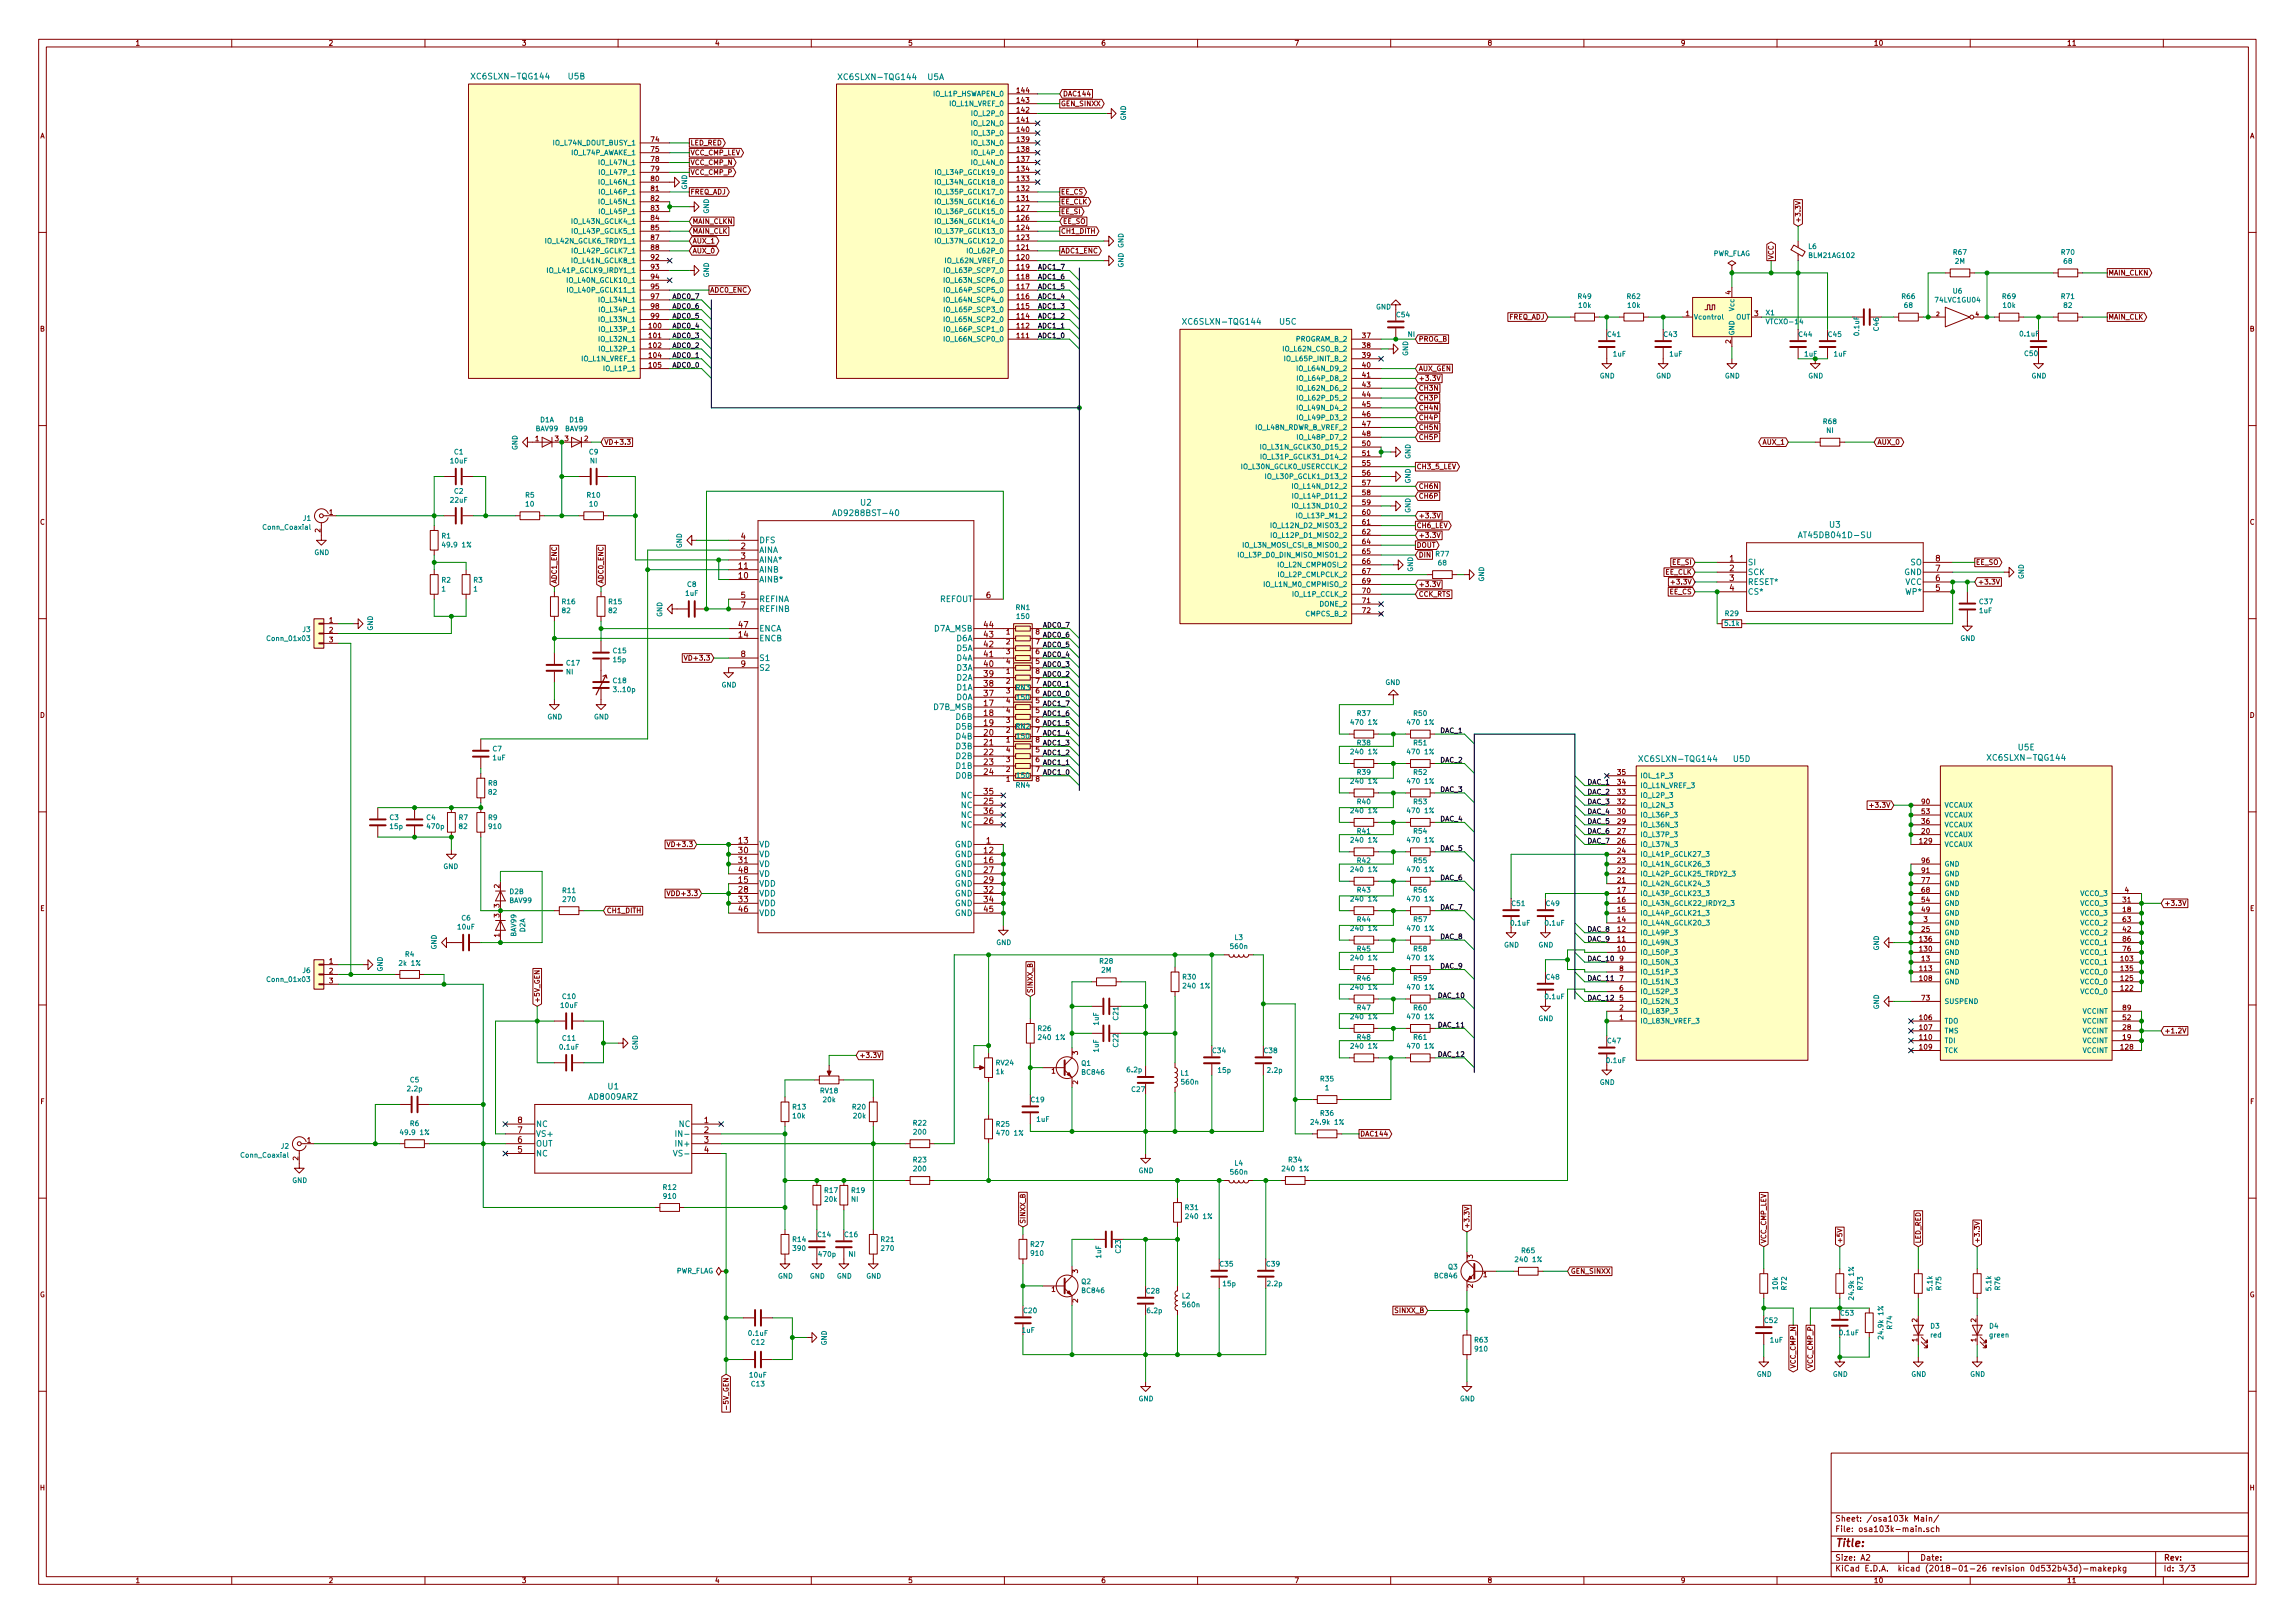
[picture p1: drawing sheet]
<svg xmlns="http://www.w3.org/2000/svg" width="594mm" height="420mm" viewBox="0 0 594 420" stroke-linecap="round" stroke-linejoin="round" font-family="sans-serif">
<defs><g id="words">
<text font-size="2.8" fill="#840000" x="475" y="400.4">Title:</text>
<g font-size="2.1" fill="#008484">
<text x="122.8" y="20.5">XC6SLXN-TQG144</text>
<text x="147.1" y="20.5">U5B</text>
<text x="217.8" y="20.7">XC6SLXN-TQG144</text>
<text x="240.1" y="20.7">U5A</text>
<text x="306.9" y="84">XC6SLXN-TQG144</text>
<text x="331.3" y="84">U5C</text>
<text x="222.8" y="130.9">U2</text>
<text x="216.6" y="133.6">AD9288BST-40</text>
<text x="473.6" y="136.6">U3</text>
<text x="196.5" y="143.1">AINA</text>
<text x="196.5" y="140.6">DFS</text>
<text x="466.5" y="139.3">AT45DB041D-SU</text>
<text x="196.5" y="148.2">AINB</text>
<text x="196.5" y="145.7">AINA*</text>
<text x="452.4" y="146.3">SI</text>
<text x="452.4" y="148.9">SCK</text>
<text x="492.9" y="148.9">GND</text>
<text x="494.6" y="146.3">SO</text>
<text x="196.5" y="150.8">AINB*</text>
<text x="196.5" y="155.8">REFINA</text>
<text x="243.3" y="155.8">REFOUT</text>
<text x="452.4" y="151.4">RESET*</text>
<text x="452.4" y="153.9">CS*</text>
<text x="493.2" y="151.4">VCC</text>
<text x="493.4" y="153.9">WP*</text>
<text x="196.5" y="158.4">REFINB</text>
<text x="196.5" y="166">ENCB</text>
<text x="196.5" y="163.5">ENCA</text>
<text x="241.9" y="163.5">D7A_MSB</text>
<text x="247.7" y="166">D6A</text>
<text x="196.5" y="171.1">S1</text>
<text x="196.5" y="173.6">S2</text>
<text x="247.7" y="173.6">D3A</text>
<text x="247.7" y="171.1">D4A</text>
<text x="247.7" y="168.5">D5A</text>
<text x="247.7" y="178.7">D1A</text>
<text x="247.7" y="176.2">D2A</text>
<text x="241.9" y="183.8">D7B_MSB</text>
<text x="247.7" y="181.2">D0A</text>
<text x="247.7" y="186.3">D6B</text>
<text x="247.7" y="188.9">D5B</text>
<text x="247.7" y="191.4">D4B</text>
<text x="247.7" y="193.9">D3B</text>
<text x="247.7" y="196.5">D2B</text>
<text x="425" y="197.2">XC6SLXN-TQG144</text>
<text x="448.7" y="197.2">U5D</text>
<text x="515.2" y="196.9">XC6SLXN-TQG144</text>
<text x="522.5" y="194.2">U5E</text>
<text x="247.7" y="199">D1B</text>
<text x="247.7" y="201.6">D0B</text>
<text x="248.8" y="209.2">NC</text>
<text x="248.8" y="206.6">NC</text>
<text x="248.8" y="214.3">NC</text>
<text x="248.8" y="211.7">NC</text>
<text x="196.5" y="219.3">VD</text>
<text x="196.5" y="221.9">VD</text>
<text x="247.2" y="219.3">GND</text>
<text x="247.2" y="221.9">GND</text>
<text x="196.5" y="224.4">VD</text>
<text x="196.5" y="227">VD</text>
<text x="247.2" y="224.4">GND</text>
<text x="247.2" y="227">GND</text>
<text x="196.5" y="229.5">VDD</text>
<text x="196.5" y="232">VDD</text>
<text x="247.2" y="229.5">GND</text>
<text x="247.2" y="232">GND</text>
<text x="196.5" y="234.6">VDD</text>
<text x="196.5" y="237.1">VDD</text>
<text x="247.2" y="234.6">GND</text>
<text x="247.2" y="237.1">GND</text>
<text x="152.7" y="284.7">AD8009ARZ</text>
<text x="157.4" y="282">U1</text>
<text x="138.7" y="291.7">NC</text>
<text x="175.8" y="291.7">NC</text>
<text x="138.7" y="299.4">NC</text>
<text x="138.7" y="296.8">OUT</text>
<text x="138.7" y="294.3">VS+</text>
<text x="175.3" y="299.4">VS-</text>
<text x="175.5" y="296.8">IN+</text>
<text x="176" y="294.3">IN-</text>
</g>
<g font-size="2.1" fill="#840000">
<text x="191.8" y="142.2">2</text>
<text x="191.8" y="139.6">4</text>
<text x="191.3" y="149.8">10</text>
<text x="191.3" y="147.2">11</text>
<text x="191.8" y="144.7">3</text>
<text x="447.7" y="145.3">1</text>
<text x="447.7" y="147.9">2</text>
<text x="501.1" y="147.9">7</text>
<text x="501.1" y="145.3">8</text>
<text x="191.8" y="154.9">5</text>
<text x="255.3" y="154.9">6</text>
<text x="447.7" y="150.4">3</text>
<text x="447.7" y="153">4</text>
<text x="501.1" y="153">5</text>
<text x="501.1" y="150.4">6</text>
<text x="191.8" y="157.4">7</text>
<text x="191.3" y="165">14</text>
<text x="191.3" y="162.5">47</text>
<text x="254.8" y="167.6">42</text>
<text x="254.8" y="165">43</text>
<text x="254.8" y="162.5">44</text>
<text x="191.8" y="170.1">8</text>
<text x="191.8" y="172.6">9</text>
<text x="254.8" y="172.6">40</text>
<text x="254.8" y="170.1">41</text>
<text x="254.8" y="177.7">38</text>
<text x="254.8" y="175.2">39</text>
<text x="254.8" y="182.8">17</text>
<text x="254.8" y="185.3">18</text>
<text x="254.8" y="180.3">37</text>
<text x="254.8" y="187.9">19</text>
<text x="254.8" y="190.4">20</text>
<text x="254.8" y="193">21</text>
<text x="254.8" y="195.5">22</text>
<text x="254.8" y="198">23</text>
<text x="254.8" y="200.6">24</text>
<text x="254.8" y="208.2">25</text>
<text x="254.8" y="205.7">35</text>
<text x="254.8" y="213.3">26</text>
<text x="254.8" y="210.7">36</text>
<text x="191.3" y="218.4">13</text>
<text x="191.3" y="220.9">30</text>
<text x="254.8" y="220.9">12</text>
<text x="255.3" y="218.4">1</text>
<text x="191.3" y="223.4">31</text>
<text x="191.3" y="226">48</text>
<text x="254.8" y="223.4">16</text>
<text x="254.8" y="226">27</text>
<text x="191.3" y="228.5">15</text>
<text x="191.3" y="231.1">28</text>
<text x="191.3" y="233.6">33</text>
<text x="254.8" y="228.5">29</text>
<text x="254.8" y="231.1">32</text>
<text x="254.8" y="233.6">34</text>
<text x="191.3" y="236.1">46</text>
<text x="254.8" y="236.1">45</text>
<text x="134" y="293.3">7</text>
<text x="134" y="290.7">8</text>
<text x="182.3" y="290.7">1</text>
<text x="182.3" y="293.3">2</text>
<text x="134" y="298.4">5</text>
<text x="134" y="295.8">6</text>
<text x="182.3" y="295.8">3</text>
<text x="182.3" y="298.4">4</text>
<text x="475" y="393.9">Sheet: /osa103k Main/</text>
<text x="475" y="396.6">File: osa103k-main.sch</text>
<text x="475" y="406.8">KiCad E.D.A. kicad (2018-01-26 revision 0d532b43d)-makepkg</text>
<text x="475" y="404">Size: A2</text>
<text x="497" y="404">Date:</text>
<text x="560" y="404">Rev:</text>
<text x="560" y="406.8">Id: 3/3</text>
</g>
<g font-size="1.8" fill="#840000">
<text x="35" y="11.8">1</text>
<text x="85" y="11.8">2</text>
<text x="135" y="11.8">3</text>
<text x="185" y="11.8">4</text>
<text x="235" y="11.8">5</text>
<text x="285" y="11.8">6</text>
<text x="335" y="11.8">7</text>
<text x="385" y="11.8">8</text>
<text x="435" y="11.8">9</text>
<text x="485" y="11.8">10</text>
<text x="535" y="11.8">11</text>
<text x="263.3" y="29.1">142</text>
<text x="263.3" y="26.6">143</text>
<text x="263.3" y="24">144</text>
<text x="274.6" y="27.5">GEN_SINXX</text>
<text x="275.1" y="24.9">DAC144</text>
<text x="10.4" y="35.8">A</text>
<text x="263.3" y="34.2">140</text>
<text x="263.3" y="31.7">141</text>
<text x="582.4" y="35.8">A</text>
<text x="168.6" y="36.7">74</text>
<text x="168.6" y="39.3">75</text>
<text x="168.6" y="41.8">78</text>
<text x="178.7" y="37.6">LED_RED</text>
<text x="178.7" y="40.2">VCC_CMP_LEV</text>
<text x="263.3" y="41.8">137</text>
<text x="263.3" y="39.3">138</text>
<text x="263.3" y="36.7">139</text>
<text x="168.6" y="44.4">79</text>
<text x="168.6" y="46.9">80</text>
<text x="178.7" y="42.7">VCC_CMP_N</text>
<text x="178.7" y="45.3">VCC_CMP_P</text>
<text x="263.3" y="46.9">133</text>
<text x="263.3" y="44.4">134</text>
<text x="168.6" y="49.4">81</text>
<text x="168.6" y="52">82</text>
<text x="178.7" y="50.3">FREQ_ADJ</text>
<text x="263.3" y="52">131</text>
<text x="263.3" y="49.4">132</text>
<text x="274.6" y="52.9">EE_CLK</text>
<text x="274.6" y="50.3">EE_CS</text>
<text x="168.6" y="54.5">83</text>
<text x="168.6" y="57.1">84</text>
<text x="168.6" y="59.6">85</text>
<text x="179.2" y="58">MAIN_CLKN</text>
<text x="263.3" y="59.6">124</text>
<text x="263.3" y="57.1">126</text>
<text x="263.3" y="54.5">127</text>
<text x="274.6" y="55.4">EE_SI</text>
<text x="275.1" y="58">EE_SO</text>
<text x="466.1" y="57.8" transform="rotate(-90 466.1 57.8)">+3.3V</text>
<text x="168.6" y="62.1">87</text>
<text x="168.6" y="64.7">88</text>
<text x="179.2" y="60.5">MAIN_CLK</text>
<text x="179.2" y="63">AUX_1</text>
<text x="179.2" y="65.6">AUX_0</text>
<text x="263.3" y="64.7">121</text>
<text x="263.3" y="62.1">123</text>
<text x="274.6" y="65.6">ADC1_ENC</text>
<text x="274.6" y="60.5">CH1_DITH</text>
<text x="168.6" y="67.2">92</text>
<text x="168.6" y="69.8">93</text>
<text x="263.3" y="69.8">119</text>
<text x="263.3" y="67.2">120</text>
<text x="459.1" y="67.2" transform="rotate(-90 459.1 67.2)">VCC</text>
<text x="545.7" y="71.3">MAIN_CLKN</text>
<text x="168.6" y="72.3">94</text>
<text x="168.6" y="74.8">95</text>
<text x="168.6" y="77.4">97</text>
<text x="183.8" y="75.7">ADC0_ENC</text>
<text x="263.3" y="77.4">116</text>
<text x="263.3" y="74.8">117</text>
<text x="263.3" y="72.3">118</text>
<text x="448.1" y="76.2" transform="rotate(-90 448.1 76.2)">4</text>
<text x="168.6" y="79.9">98</text>
<text x="168.6" y="82.5">99</text>
<text x="263.3" y="82.5">114</text>
<text x="263.3" y="79.9">115</text>
<text x="390.5" y="82.7">FREQ_ADJ</text>
<text x="436.4" y="81.8">1</text>
<text x="454.2" y="81.8">3</text>
<text x="545.7" y="82.7">MAIN_CLK</text>
<text x="10.4" y="85.8">B</text>
<text x="168.1" y="85">100</text>
<text x="168.1" y="87.5">101</text>
<text x="263.3" y="87.5">111</text>
<text x="263.3" y="85">112</text>
<text x="352.7" y="87.5">37</text>
<text x="367.2" y="88.4">PROG_B</text>
<text x="448.1" y="88.9" transform="rotate(-90 448.1 88.9)">2</text>
<text x="582.4" y="85.8">B</text>
<text x="168.1" y="90.1">102</text>
<text x="168.1" y="92.6">104</text>
<text x="168.1" y="95.2">105</text>
<text x="352.7" y="90.1">38</text>
<text x="352.7" y="92.6">39</text>
<text x="352.7" y="95.2">40</text>
<text x="352.7" y="97.7">41</text>
<text x="352.7" y="100.2">43</text>
<text x="367.2" y="96.1">AUX_GEN</text>
<text x="367.2" y="98.6">+3.3V</text>
<text x="367.2" y="101.1">CH3N</text>
<text x="352.7" y="102.8">44</text>
<text x="352.7" y="105.3">45</text>
<text x="352.7" y="107.9">46</text>
<text x="367.2" y="103.7">CH3P</text>
<text x="367.2" y="106.2">CH4N</text>
<text x="352.7" y="110.4">47</text>
<text x="352.7" y="112.9">48</text>
<text x="367.2" y="108.8">CH4P</text>
<text x="367.2" y="111.3">CH5N</text>
<text x="367.2" y="113.8">CH5P</text>
<text x="138.6" y="114.2">1</text>
<text x="143.7" y="114.2">3</text>
<text x="146.2" y="114.2">3</text>
<text x="151.3" y="114.2">2</text>
<text x="156.4" y="115.1">VD+3.3</text>
<text x="352.7" y="115.5">50</text>
<text x="352.7" y="118">51</text>
<text x="456.4" y="115.1">AUX_1</text>
<text x="485.9" y="115.1">AUX_0</text>
<text x="352.7" y="120.6">55</text>
<text x="352.7" y="123.1">56</text>
<text x="352.7" y="125.6">57</text>
<text x="366.6" y="121.5">CH3_5_LEV</text>
<text x="352.7" y="128.2">58</text>
<text x="352.7" y="130.7">59</text>
<text x="367.2" y="126.5">CH6N</text>
<text x="367.2" y="129.1">CH6P</text>
<text x="10.4" y="135.8">C</text>
<text x="82.9" y="137.8" transform="rotate(-90 82.9 137.8)">2</text>
<text x="85.2" y="133.3">1</text>
<text x="352.7" y="133.3">60</text>
<text x="352.7" y="135.8">61</text>
<text x="366.6" y="136.7">CH6_LEV</text>
<text x="367.2" y="134.2">+3.3V</text>
<text x="582.4" y="135.8">C</text>
<text x="352.7" y="138.3">62</text>
<text x="352.7" y="140.9">64</text>
<text x="352.7" y="143.4">65</text>
<text x="366.6" y="141.8">DOUT</text>
<text x="367.2" y="139.2">+3.3V</text>
<text x="352.7" y="146">66</text>
<text x="352.7" y="148.5">67</text>
<text x="367.2" y="144.3">DIN</text>
<text x="431" y="148.8">EE_CLK</text>
<text x="433" y="146.2">EE_SI</text>
<text x="511.4" y="146.2">EE_SO</text>
<text x="144.1" y="151.1" transform="rotate(-90 144.1 151.1)">ADC1_ENC</text>
<text x="156.2" y="151.1" transform="rotate(-90 156.2 151.1)">ADC0_ENC</text>
<text x="352.7" y="151">69</text>
<text x="352.7" y="153.6">70</text>
<text x="367.2" y="151.9">+3.3V</text>
<text x="367.2" y="154.5">CCK_RTS</text>
<text x="432.2" y="153.8">EE_CS</text>
<text x="433.3" y="151.3">+3.3V</text>
<text x="512" y="151.3">+3.3V</text>
<text x="85.2" y="161.2">1</text>
<text x="352.7" y="156.1">71</text>
<text x="352.7" y="158.7">72</text>
<text x="85.2" y="163.7">2</text>
<text x="85.2" y="166.3">3</text>
<text x="260.5" y="164.3">1</text>
<text x="260.5" y="166.8">2</text>
<text x="268.1" y="166.8">7</text>
<text x="268.1" y="164.3">8</text>
<text x="178.1" y="171">VD+3.3</text>
<text x="260.5" y="169.3">3</text>
<text x="260.5" y="171.9">4</text>
<text x="268.1" y="171.9">5</text>
<text x="268.1" y="169.3">6</text>
<text x="260.5" y="174.4">1</text>
<text x="260.5" y="177">2</text>
<text x="260.5" y="179.5">3</text>
<text x="268.1" y="179.5">6</text>
<text x="268.1" y="177">7</text>
<text x="268.1" y="174.4">8</text>
<text x="10.4" y="185.8">D</text>
<text x="260.5" y="182">4</text>
<text x="260.5" y="184.6">4</text>
<text x="268.1" y="182">5</text>
<text x="268.1" y="184.6">5</text>
<text x="582.4" y="185.8">D</text>
<text x="260.5" y="189.7">2</text>
<text x="260.5" y="187.1">3</text>
<text x="268.1" y="187.1">6</text>
<text x="268.1" y="189.7">7</text>
<text x="260.5" y="192.2">1</text>
<text x="260.5" y="197.3">3</text>
<text x="260.5" y="194.7">4</text>
<text x="268.1" y="192.2">8</text>
<text x="268.1" y="194.7">5</text>
<text x="268.1" y="197.3">6</text>
<text x="260.5" y="202.4">1</text>
<text x="260.5" y="199.8">2</text>
<text x="268.1" y="199.8">7</text>
<text x="268.1" y="202.4">8</text>
<text x="418.8" y="203.1">34</text>
<text x="418.8" y="200.6">35</text>
<text x="418.8" y="208.2">32</text>
<text x="418.8" y="205.7">33</text>
<text x="484.8" y="209.1">+3.3V</text>
<text x="497.5" y="208.2">90</text>
<text x="418.8" y="215.8">27</text>
<text x="418.8" y="213.3">29</text>
<text x="418.8" y="210.7">30</text>
<text x="497.5" y="215.8">20</text>
<text x="497.5" y="213.3">36</text>
<text x="497.5" y="210.7">53</text>
<text x="173.6" y="219.2">VD+3.3</text>
<text x="418.8" y="220.9">24</text>
<text x="418.8" y="218.4">26</text>
<text x="497" y="218.4">129</text>
<text x="418.8" y="226">22</text>
<text x="418.8" y="223.4">23</text>
<text x="497.5" y="226">91</text>
<text x="497.5" y="223.4">96</text>
<text x="129.3" y="229.9" transform="rotate(-90 129.3 229.9)">2</text>
<text x="173.6" y="231.9">VDD+3.3</text>
<text x="418.8" y="233.6">16</text>
<text x="418.8" y="231.1">17</text>
<text x="418.8" y="228.5">21</text>
<text x="497.5" y="233.6">54</text>
<text x="497.5" y="231.1">68</text>
<text x="497.5" y="228.5">77</text>
<text x="549.6" y="233.6">31</text>
<text x="550.1" y="231.1">4</text>
<text x="10.4" y="235.8">E</text>
<text x="129.3" y="237.5" transform="rotate(-90 129.3 237.5)">3</text>
<text x="129.3" y="235" transform="rotate(-90 129.3 235)">3</text>
<text x="157" y="236.4">CH1_DITH</text>
<text x="418.8" y="238.7">14</text>
<text x="418.8" y="236.1">15</text>
<text x="497.5" y="236.1">49</text>
<text x="498" y="238.7">3</text>
<text x="549.6" y="236.1">18</text>
<text x="549.6" y="238.7">63</text>
<text x="560.2" y="234.5">+3.3V</text>
<text x="582.4" y="235.8">E</text>
<text x="129.3" y="242.6" transform="rotate(-90 129.3 242.6)">1</text>
<text x="418.8" y="243.8">11</text>
<text x="418.8" y="241.2">12</text>
<text x="497" y="243.8">136</text>
<text x="497.5" y="241.2">25</text>
<text x="549.6" y="241.2">42</text>
<text x="549.6" y="243.8">86</text>
<text x="85.2" y="249.5">1</text>
<text x="418.8" y="246.3">10</text>
<text x="419.3" y="251.4">8</text>
<text x="419.3" y="248.8">9</text>
<text x="497" y="251.4">113</text>
<text x="497" y="246.3">130</text>
<text x="497.5" y="248.8">13</text>
<text x="549.1" y="248.8">103</text>
<text x="549.1" y="251.4">135</text>
<text x="549.6" y="246.3">76</text>
<text x="85.2" y="252">2</text>
<text x="85.2" y="254.6">3</text>
<text x="267.3" y="257.2" transform="rotate(-90 267.3 257.2)">SINXX_B</text>
<text x="419.3" y="256.5">6</text>
<text x="419.3" y="253.9">7</text>
<text x="497" y="253.9">108</text>
<text x="549.1" y="256.5">122</text>
<text x="549.1" y="253.9">125</text>
<text x="139.7" y="259.7" transform="rotate(-90 139.7 259.7)">+5V_GEN</text>
<text x="419.3" y="261.5">2</text>
<text x="419.3" y="259">5</text>
<text x="497.5" y="259">73</text>
<text x="549.6" y="261.5">89</text>
<text x="419.3" y="264.1">1</text>
<text x="497" y="264.1">106</text>
<text x="497" y="266.6">107</text>
<text x="497" y="269.2">110</text>
<text x="549.6" y="269.2">19</text>
<text x="549.6" y="266.6">28</text>
<text x="549.6" y="264.1">52</text>
<text x="560.2" y="267.5">+1.2V</text>
<text x="222.4" y="273.9">+3.3V</text>
<text x="279" y="273.1" transform="rotate(-90 279 273.1)">3</text>
<text x="497" y="271.7">109</text>
<text x="549.1" y="271.7">128</text>
<text x="272.2" y="277.9">1</text>
<text x="279" y="280.7" transform="rotate(-90 279 280.7)">2</text>
<text x="10.5" y="285.8">F</text>
<text x="582.5" y="285.8">F</text>
<text x="79.5" y="295.8">1</text>
<text x="352" y="294.2">DAC144</text>
<text x="77.2" y="300.4" transform="rotate(-90 77.2 300.4)">2</text>
<text x="265.4" y="316.9" transform="rotate(-90 265.4 316.9)">SINXX_B</text>
<text x="380.4" y="318.2" transform="rotate(-90 380.4 318.2)">+3.3V</text>
<text x="457.2" y="322" transform="rotate(-90 457.2 322)">VCC_CMP_LEV</text>
<text x="476.9" y="322" transform="rotate(-90 476.9 322)">+5V</text>
<text x="497.2" y="322" transform="rotate(-90 497.2 322)">LED_RED</text>
<text x="512.4" y="322" transform="rotate(-90 512.4 322)">+3.3V</text>
<text x="279" y="329.6" transform="rotate(-90 279 329.6)">3</text>
<text x="381.3" y="325.8" transform="rotate(-90 381.3 325.8)">3</text>
<text x="406.6" y="329.7">GEN_SINXX</text>
<text x="10.3" y="335.8">G</text>
<text x="272.2" y="334.4">1</text>
<text x="381.3" y="333.4" transform="rotate(-90 381.3 333.4)">2</text>
<text x="384" y="330.6">1</text>
<text x="582.3" y="335.8">G</text>
<text x="279" y="337.2" transform="rotate(-90 279 337.2)">2</text>
<text x="361.2" y="339.9">SINXX_B</text>
<text x="496.3" y="347.4" transform="rotate(-90 496.3 347.4)">1</text>
<text x="496.3" y="342.3" transform="rotate(-90 496.3 342.3)">2</text>
<text x="511.6" y="347.4" transform="rotate(-90 511.6 347.4)">1</text>
<text x="511.6" y="342.3" transform="rotate(-90 511.6 342.3)">2</text>
<text x="464.8" y="354.2" transform="rotate(-90 464.8 354.2)">VCC_CMP_N</text>
<text x="469.3" y="354.1" transform="rotate(-90 469.3 354.1)">VCC_CMP_P</text>
<text x="188.6" y="364.1" transform="rotate(-90 188.6 364.1)">-5V_GEN</text>
<text x="10.4" y="385.8">H</text>
<text x="582.4" y="385.8">H</text>
<text x="35" y="409.8">1</text>
<text x="85" y="409.8">2</text>
<text x="135" y="409.8">3</text>
<text x="185" y="409.8">4</text>
<text x="235" y="409.8">5</text>
<text x="285" y="409.8">6</text>
<text x="335" y="409.8">7</text>
<text x="385" y="409.8">8</text>
<text x="435" y="409.8">9</text>
<text x="485" y="409.8">10</text>
<text x="535" y="409.8">11</text>
</g>
<g font-size="1.8" fill="#008484">
<text x="241.9" y="24.9">IO_L1P_HSWAPEN_0</text>
<text x="246.1" y="27.5">IO_L1N_VREF_0</text>
<text x="251.8" y="32.6">IO_L2N_0</text>
<text x="251.9" y="35.1">IO_L3P_0</text>
<text x="251.9" y="30">IO_L2P_0</text>
<text x="291.5" y="31.2" transform="rotate(-90 291.5 31.2)">GND</text>
<text x="143.7" y="37.6">IO_L74N_DOUT_BUSY_1</text>
<text x="148" y="40.2">IO_L74P_AWAKE_1</text>
<text x="251.8" y="37.6">IO_L3N_0</text>
<text x="251.9" y="40.2">IO_L4P_0</text>
<text x="155.6" y="42.7">IO_L47N_1</text>
<text x="155.6" y="47.8">IO_L46N_1</text>
<text x="155.7" y="45.3">IO_L47P_1</text>
<text x="242.9" y="47.8">IO_L34N_GCLK18_0</text>
<text x="243" y="45.3">IO_L34P_GCLK19_0</text>
<text x="251.8" y="42.7">IO_L4N_0</text>
<text x="155.6" y="52.9">IO_L45N_1</text>
<text x="155.7" y="50.3">IO_L46P_1</text>
<text x="177.9" y="49.1" transform="rotate(-90 177.9 49.1)">GND</text>
<text x="242.9" y="52.9">IO_L35N_GCLK16_0</text>
<text x="243" y="50.3">IO_L35P_GCLK17_0</text>
<text x="148.6" y="58">IO_L43N_GCLK4_1</text>
<text x="155.7" y="55.4">IO_L45P_1</text>
<text x="183.5" y="55.3" transform="rotate(-90 183.5 55.3)">GND</text>
<text x="242.9" y="58">IO_L36N_GCLK14_0</text>
<text x="243" y="55.4">IO_L36P_GCLK15_0</text>
<text x="141.8" y="63">IO_L42N_GCLK6_TRDY1_1</text>
<text x="148.7" y="60.5">IO_L43P_GCLK5_1</text>
<text x="148.7" y="65.6">IO_L42P_GCLK7_1</text>
<text x="242.9" y="63">IO_L37N_GCLK12_0</text>
<text x="243" y="60.5">IO_L37P_GCLK13_0</text>
<text x="250.9" y="65.6">IO_L62P_0</text>
<text x="468.2" y="64.5">L6</text>
<text x="505.7" y="66">R67</text>
<text x="533.7" y="66">R70</text>
<text x="142.5" y="70.7">IO_L41P_GCLK9_IRDY1_1</text>
<text x="148.6" y="68.1">IO_L41N_GCLK8_1</text>
<text x="183.5" y="71.8" transform="rotate(-90 183.5 71.8)">GND</text>
<text x="245.1" y="68.1">IO_L62N_VREF_0</text>
<text x="245.3" y="70.7">IO_L63P_SCP7_0</text>
<text x="290.8" y="69.3" transform="rotate(-90 290.8 69.3)">GND GND</text>
<text x="443.4" y="66.3">PWR_FLAG</text>
<text x="468.5" y="66.8">BLM21AG102</text>
<text x="506.1" y="68.3">2M</text>
<text x="534.3" y="68.3">68</text>
<text x="147.6" y="73.2">IO_L40N_GCLK10_1</text>
<text x="147.7" y="75.7">IO_L40P_GCLK11_1</text>
<text x="245.2" y="73.2">IO_L63N_SCP6_0</text>
<text x="245.3" y="75.7">IO_L64P_SCP5_0</text>
<text x="408.6" y="77.4">R49</text>
<text x="421.3" y="77.4">R62</text>
<text x="492.4" y="77.4">R66</text>
<text x="505.6" y="76">U6</text>
<text x="518.4" y="77.4">R69</text>
<text x="533.7" y="77.4">R71</text>
<text x="155.6" y="78.3">IO_L34N_1</text>
<text x="155.6" y="83.4">IO_L33N_1</text>
<text x="155.7" y="80.8">IO_L34P_1</text>
<text x="245.2" y="83.4">IO_L65N_SCP2_0</text>
<text x="245.2" y="78.3">IO_L64N_SCP4_0</text>
<text x="245.3" y="80.8">IO_L65P_SCP3_0</text>
<text x="356.2" y="80.1">GND</text>
<text x="361.6" y="82.1">C54</text>
<text x="408.7" y="79.7">10k</text>
<text x="421.4" y="79.7">10k</text>
<text x="438.4" y="82.7">Vcontrol</text>
<text x="448.9" y="80.4" transform="rotate(-90 448.9 80.4)">Vcc</text>
<text x="449.4" y="82.7">OUT</text>
<text x="457.2" y="81.6">X1</text>
<text x="457.7" y="83.9">VTCXO-14</text>
<text x="493" y="79.7">68</text>
<text x="501.2" y="78.3">74LVC1GU04</text>
<text x="518.6" y="79.7">10k</text>
<text x="534.3" y="79.7">82</text>
<text x="155.6" y="88.4">IO_L32N_1</text>
<text x="155.7" y="85.9">IO_L33P_1</text>
<text x="245.2" y="88.4">IO_L66N_SCP0_0</text>
<text x="245.3" y="85.9">IO_L66P_SCP1_0</text>
<text x="335.4" y="88.4">PROGRAM_B_2</text>
<text x="364.5" y="87.2">NI</text>
<text x="416.2" y="87.2">C41</text>
<text x="430.8" y="87.2">C43</text>
<text x="448.9" y="86.9" transform="rotate(-90 448.9 86.9)">GND</text>
<text x="465.7" y="87.2">C44</text>
<text x="473.3" y="87.2">C45</text>
<text x="481.3" y="86.8" transform="rotate(-90 481.3 86.8)">0.1uF</text>
<text x="486.3" y="85.6" transform="rotate(-90 486.3 85.6)">C46</text>
<text x="523" y="87.1">0.1uF</text>
<text x="150.9" y="93.5">IO_L1N_VREF_1</text>
<text x="155.7" y="91">IO_L32P_1</text>
<text x="332.6" y="91">IO_L62N_CSO_B_2</text>
<text x="333.2" y="93.5">IO_L65P_INIT_B_2</text>
<text x="364.5" y="92.2" transform="rotate(-90 364.5 92.2)">GND</text>
<text x="417.6" y="92.3">1uF</text>
<text x="432.2" y="92.3">1uF</text>
<text x="467.2" y="92.3">1uF</text>
<text x="474.8" y="92.3">1uF</text>
<text x="524.2" y="92.2">C50</text>
<text x="156.7" y="96.1">IO_L1P_1</text>
<text x="336.5" y="96.1">IO_L64N_D9_2</text>
<text x="336.5" y="101.1">IO_L62N_D6_2</text>
<text x="336.6" y="98.6">IO_L64P_D8_2</text>
<text x="414.1" y="98">GND</text>
<text x="428.7" y="98">GND</text>
<text x="446.5" y="98">GND</text>
<text x="468.1" y="98">GND</text>
<text x="525.9" y="98">GND</text>
<text x="336.5" y="106.2">IO_L49N_D4_2</text>
<text x="336.6" y="103.7">IO_L62P_D5_2</text>
<text x="138.7" y="111.6">BAV99</text>
<text x="139.9" y="109.3">D1A</text>
<text x="146.4" y="111.6">BAV99</text>
<text x="147.5" y="109.3">D1B</text>
<text x="325.3" y="111.3">IO_L48N_RDWR_B_VREF_2</text>
<text x="336.6" y="108.8">IO_L49P_D3_2</text>
<text x="336.6" y="113.8">IO_L48P_D7_2</text>
<text x="472.1" y="109.8">R68</text>
<text x="472.8" y="112.1">NI</text>
<text x="116.7" y="120">10uF</text>
<text x="117.6" y="117.6">C1</text>
<text x="134" y="116.6" transform="rotate(-90 134 116.6)">GND</text>
<text x="152.6" y="117.6">C9</text>
<text x="152.8" y="120">NI</text>
<text x="327.5" y="116.4">IO_L31N_GCLK30_D15_2</text>
<text x="327.6" y="118.9">IO_L31P_GCLK31_D14_2</text>
<text x="365.1" y="118.8" transform="rotate(-90 365.1 118.8)">GND</text>
<text x="321.9" y="121.5">IO_L30N_GCLK0_USERCCLK_2</text>
<text x="328.6" y="124">IO_L30P_GCLK1_D13_2</text>
<text x="365.1" y="125.2" transform="rotate(-90 365.1 125.2)">GND</text>
<text x="116.7" y="130.1">22uF</text>
<text x="117.6" y="127.8">C2</text>
<text x="136" y="128.8">R5</text>
<text x="136.2" y="131.1">10</text>
<text x="152" y="128.8">R10</text>
<text x="152.7" y="131.1">10</text>
<text x="335.5" y="126.5">IO_L14N_D12_2</text>
<text x="335.5" y="131.6">IO_L13N_D10_2</text>
<text x="335.6" y="129.1">IO_L14P_D11_2</text>
<text x="68.3" y="137.1">Conn_Coaxial</text>
<text x="78.5" y="134.8">J1</text>
<text x="330" y="136.7">IO_L12N_D2_MISO3_2</text>
<text x="336.4" y="134.2">IO_L13P_M1_2</text>
<text x="365.1" y="132.8" transform="rotate(-90 365.1 132.8)">GND</text>
<text x="81.4" y="143.7">GND</text>
<text x="114.4" y="139.4">R1</text>
<text x="114.9" y="141.7">49.9 1%</text>
<text x="176.5" y="142" transform="rotate(-90 176.5 142)">GND</text>
<text x="322.5" y="141.8">IO_L3N_MOSI_CSI_B_MISO0_2</text>
<text x="330.1" y="139.2">IO_L12P_D1_MISO2_2</text>
<text x="321.5" y="144.3">IO_L3P_D0_DIN_MISO_MISO1_2</text>
<text x="331.2" y="149.4">IO_L2P_CMLPCLK_2</text>
<text x="331.3" y="146.9">IO_L2N_CMPMOSI_2</text>
<text x="365.8" y="148" transform="rotate(-90 365.8 148)">GND</text>
<text x="371.7" y="144.1">R77</text>
<text x="372.4" y="146.4">68</text>
<text x="523.9" y="150" transform="rotate(-90 523.9 150)">GND</text>
<text x="114.4" y="150.8">R2</text>
<text x="114.4" y="153.1">1</text>
<text x="122.6" y="150.8">R3</text>
<text x="122.6" y="153.1">1</text>
<text x="177.5" y="154.2">1uF</text>
<text x="178" y="151.9">C8</text>
<text x="327.8" y="151.9">IO_L1N_M0_CMPMISO_2</text>
<text x="334.9" y="154.5">IO_L1P_CCLK_2</text>
<text x="384.2" y="150.6" transform="rotate(-90 384.2 150.6)">GND</text>
<text x="145.6" y="156.4">R16</text>
<text x="145.6" y="158.7">82</text>
<text x="157.6" y="156.4">R15</text>
<text x="157.7" y="158.7">82</text>
<text x="171.4" y="159.7" transform="rotate(-90 171.4 159.7)">GND</text>
<text x="263" y="157.9">RN1</text>
<text x="263.3" y="160.2">150</text>
<text x="338.3" y="159.6">CMPCS_B_2</text>
<text x="341.8" y="157">DONE_2</text>
<text x="446.7" y="159.5">R29</text>
<text x="512.4" y="158.7">1uF</text>
<text x="512.5" y="156.4">C37</text>
<text x="69.4" y="165.9">Conn_01x03</text>
<text x="78.4" y="163.6">J3</text>
<text x="96.5" y="163.3" transform="rotate(-90 96.5 163.3)">GND</text>
<text x="446.6" y="162">5.1k</text>
<text x="507.4" y="165.9">GND</text>
<text x="146.7" y="172.3">C17</text>
<text x="158.8" y="169.1">C15</text>
<text x="158.8" y="171.4">15p</text>
<text x="146.6" y="174.6">NI</text>
<text x="158.8" y="176.9">C18</text>
<text x="159.1" y="179.2">3..10p</text>
<text x="186.8" y="178">GND</text>
<text x="263" y="178.7">RN3</text>
<text x="358.6" y="177.3">GND</text>
<text x="263.3" y="181.2">150</text>
<text x="351.4" y="185.3">R37</text>
<text x="366" y="185.3">R50</text>
<text x="141.7" y="186.2">GND</text>
<text x="153.7" y="186.2">GND</text>
<text x="263" y="188.7">RN2</text>
<text x="263.3" y="191.2">150</text>
<text x="350.1" y="187.6">470 1%</text>
<text x="364.7" y="187.6">470 1%</text>
<text x="127.6" y="194.5">C7</text>
<text x="127.6" y="196.8">1uF</text>
<text x="350.1" y="195.3">240 1%</text>
<text x="351.4" y="193">R38</text>
<text x="364.7" y="195.3">470 1%</text>
<text x="366" y="193">R51</text>
<text x="126.4" y="203.4">R8</text>
<text x="263" y="203.9">RN4</text>
<text x="263.3" y="201.4">150</text>
<text x="350.1" y="202.9">240 1%</text>
<text x="351.4" y="200.6">R39</text>
<text x="364.7" y="202.9">470 1%</text>
<text x="366" y="200.6">R52</text>
<text x="424.6" y="201.5">IOL_1P_3</text>
<text x="126.5" y="205.7">82</text>
<text x="351.4" y="208.2">R40</text>
<text x="366" y="208.2">R53</text>
<text x="424.6" y="209.1">IO_L2N_3</text>
<text x="424.6" y="206.5">IO_L2P_3</text>
<text x="424.6" y="204">IO_L1N_VREF_3</text>
<text x="503.3" y="209.1">VCCAUX</text>
<text x="100.9" y="212.3">C3</text>
<text x="101" y="214.6">15p</text>
<text x="110.4" y="212.3">C4</text>
<text x="110.7" y="214.6">470p</text>
<text x="118.8" y="212.3">R7</text>
<text x="118.9" y="214.6">82</text>
<text x="126.4" y="212.3">R9</text>
<text x="126.6" y="214.6">910</text>
<text x="350.1" y="210.5">240 1%</text>
<text x="351.4" y="215.8">R41</text>
<text x="364.7" y="210.5">470 1%</text>
<text x="366" y="215.8">R54</text>
<text x="424.6" y="214.2">IO_L36N_3</text>
<text x="424.6" y="211.6">IO_L36P_3</text>
<text x="503.3" y="214.2">VCCAUX</text>
<text x="503.3" y="211.6">VCCAUX</text>
<text x="350.1" y="218.1">240 1%</text>
<text x="364.7" y="218.1">470 1%</text>
<text x="424.6" y="221.8">IO_L41P_GCLK27_3</text>
<text x="424.6" y="219.2">IO_L37N_3</text>
<text x="424.6" y="216.7">IO_L37P_3</text>
<text x="503.3" y="219.2">VCCAUX</text>
<text x="503.3" y="216.7">VCCAUX</text>
<text x="114.8" y="225">GND</text>
<text x="350.1" y="225.7">240 1%</text>
<text x="351.4" y="223.4">R42</text>
<text x="364.7" y="225.7">470 1%</text>
<text x="366" y="223.4">R55</text>
<text x="424.6" y="226.9">IO_L42P_GCLK25_TRDY2_3</text>
<text x="424.6" y="224.3">IO_L41N_GCLK26_3</text>
<text x="503.3" y="226.9">GND</text>
<text x="503.3" y="224.3">GND</text>
<text x="131.9" y="233.8">BAV99</text>
<text x="132" y="231.5">D2B</text>
<text x="145.7" y="231.2">R11</text>
<text x="145.8" y="233.5">270</text>
<text x="350.1" y="233.4">240 1%</text>
<text x="351.4" y="231.1">R43</text>
<text x="364.7" y="233.4">470 1%</text>
<text x="366" y="231.1">R56</text>
<text x="424.6" y="231.9">IO_L43P_GCLK23_3</text>
<text x="424.6" y="229.4">IO_L42N_GCLK24_3</text>
<text x="503.3" y="231.9">GND</text>
<text x="503.3" y="229.4">GND</text>
<text x="538.6" y="231.9">VCCO_3</text>
<text x="119.5" y="238.3">C6</text>
<text x="351.4" y="238.7">R44</text>
<text x="366" y="238.7">R57</text>
<text x="391.2" y="239.6">0.1uF</text>
<text x="391.4" y="234.5">C51</text>
<text x="400.1" y="239.6">0.1uF</text>
<text x="400.3" y="234.5">C49</text>
<text x="424.6" y="239.6">IO_L44N_GCLK20_3</text>
<text x="424.6" y="237">IO_L44P_GCLK21_3</text>
<text x="424.6" y="234.5">IO_L43N_GCLK22_IRDY2_3</text>
<text x="503.3" y="239.6">GND</text>
<text x="503.3" y="237">GND</text>
<text x="503.3" y="234.5">GND</text>
<text x="538.6" y="237">VCCO_3</text>
<text x="538.6" y="234.5">VCCO_3</text>
<text x="538.6" y="239.6">VCCO_2</text>
<text x="113" y="245.8" transform="rotate(-90 113 245.8)">GND</text>
<text x="118.6" y="240.6">10uF</text>
<text x="133.6" y="242.4" transform="rotate(-90 133.6 242.4)">BAV99</text>
<text x="135.9" y="241.3" transform="rotate(-90 135.9 241.3)">D2A</text>
<text x="257.9" y="244.6">GND</text>
<text x="318.7" y="245.7">560n</text>
<text x="319.7" y="243.3">L3</text>
<text x="350.1" y="241">240 1%</text>
<text x="364.7" y="241">470 1%</text>
<text x="389.3" y="245.3">GND</text>
<text x="398.2" y="245.3">GND</text>
<text x="424.6" y="244.6">IO_L49N_3</text>
<text x="424.6" y="242.1">IO_L49P_3</text>
<text x="503.3" y="244.6">GND</text>
<text x="503.3" y="242.1">GND</text>
<text x="538.6" y="242.1">VCCO_2</text>
<text x="538.6" y="244.6">VCCO_1</text>
<text x="78.4" y="251.9">J6</text>
<text x="99.1" y="251.6" transform="rotate(-90 99.1 251.6)">GND</text>
<text x="103.6" y="250">2k 1%</text>
<text x="104.9" y="247.7">R4</text>
<text x="284.7" y="249.5">R28</text>
<text x="285.1" y="251.8">2M</text>
<text x="350.1" y="248.6">240 1%</text>
<text x="351.4" y="246.3">R45</text>
<text x="364.7" y="248.6">470 1%</text>
<text x="366" y="246.3">R58</text>
<text x="424.6" y="247.2">IO_L50P_3</text>
<text x="424.6" y="249.7">IO_L50N_3</text>
<text x="486.4" y="246.1" transform="rotate(-90 486.4 246.1)">GND</text>
<text x="503.3" y="249.7">GND</text>
<text x="503.3" y="247.2">GND</text>
<text x="538.6" y="249.7">VCCO_1</text>
<text x="538.6" y="247.2">VCCO_1</text>
<text x="69.4" y="254.2">Conn_01x03</text>
<text x="306.2" y="253.6">R30</text>
<text x="306.7" y="255.9">240 1%</text>
<text x="350.1" y="256.2">240 1%</text>
<text x="351.4" y="253.9">R46</text>
<text x="364.7" y="256.2">470 1%</text>
<text x="366" y="253.9">R59</text>
<text x="400.3" y="253.6">C48</text>
<text x="424.6" y="257.3">IO_L52P_3</text>
<text x="424.6" y="254.8">IO_L51N_3</text>
<text x="424.6" y="252.3">IO_L51P_3</text>
<text x="503.3" y="254.8">GND</text>
<text x="503.3" y="252.3">GND</text>
<text x="538.6" y="257.3">VCCO_0</text>
<text x="538.6" y="254.8">VCCO_0</text>
<text x="538.6" y="252.3">VCCO_0</text>
<text x="145.2" y="260.9">10uF</text>
<text x="145.7" y="258.6">C10</text>
<text x="350.1" y="263.8">240 1%</text>
<text x="351.4" y="261.5">R47</text>
<text x="364.7" y="263.8">470 1%</text>
<text x="366" y="261.5">R60</text>
<text x="400.1" y="258.7">0.1uF</text>
<text x="424.6" y="262.4">IO_L83P_3</text>
<text x="424.6" y="259.9">IO_L52N_3</text>
<text x="486.4" y="261.3" transform="rotate(-90 486.4 261.3)">GND</text>
<text x="503.3" y="259.9">SUSPEND</text>
<text x="539.1" y="262.4">VCCINT</text>
<text x="145.7" y="269.4">C11</text>
<text x="268.8" y="266.9">R26</text>
<text x="269.2" y="269.2">240 1%</text>
<text x="284.4" y="265.4" transform="rotate(-90 284.4 265.4)">1uF</text>
<text x="289.5" y="264" transform="rotate(-90 289.5 264)">C21</text>
<text x="351.4" y="269.2">R48</text>
<text x="366" y="269.2">R61</text>
<text x="398.2" y="264.3">GND</text>
<text x="424.6" y="265">IO_L83N_VREF_3</text>
<text x="503.3" y="265">TDO</text>
<text x="503.3" y="267.5">TMS</text>
<text x="539.1" y="267.5">VCCINT</text>
<text x="539.1" y="265">VCCINT</text>
<text x="145" y="271.7">0.1uF</text>
<text x="165.1" y="271.9" transform="rotate(-90 165.1 271.9)">GND</text>
<text x="257.9" y="275.8">RV24</text>
<text x="280" y="275.9">Q1</text>
<text x="284.4" y="272.4" transform="rotate(-90 284.4 272.4)">1uF</text>
<text x="289.5" y="271" transform="rotate(-90 289.5 271)">C22</text>
<text x="313.9" y="272.6">C34</text>
<text x="327.3" y="272.6">C38</text>
<text x="350.1" y="271.5">240 1%</text>
<text x="364.7" y="271.5">470 1%</text>
<text x="416" y="275.2">0.1uF</text>
<text x="416.2" y="270.1">C47</text>
<text x="503.3" y="272.6">TCK</text>
<text x="503.3" y="270">TDI</text>
<text x="539.1" y="272.6">VCCINT</text>
<text x="539.1" y="270">VCCINT</text>
<text x="106.2" y="280.2">C5</text>
<text x="257.9" y="278.1">1k</text>
<text x="280.2" y="278.2">BC846</text>
<text x="291.9" y="277.6">6.2p</text>
<text x="305.7" y="278.5">L1</text>
<text x="306" y="280.8">560n</text>
<text x="315.4" y="277.7">15p</text>
<text x="328.2" y="277.7">2.2p</text>
<text x="341.9" y="280">R35</text>
<text x="414.1" y="280.8">GND</text>
<text x="105.6" y="282.5">2.2p</text>
<text x="205.3" y="287.2">R13</text>
<text x="212.4" y="283">RV18</text>
<text x="213.2" y="285.3">20k</text>
<text x="220.7" y="287.2">R20</text>
<text x="267" y="285.3">C19</text>
<text x="293" y="282.7">C27</text>
<text x="343.1" y="282.3">1</text>
<text x="104.1" y="293.8">49.9 1%</text>
<text x="106.2" y="291.5">R6</text>
<text x="205.3" y="289.5">10k</text>
<text x="221" y="289.5">20k</text>
<text x="236.5" y="291.4">R22</text>
<text x="236.6" y="293.7">200</text>
<text x="258" y="291.7">R25</text>
<text x="258.4" y="294">470 1%</text>
<text x="268.4" y="290.4">1uF</text>
<text x="339.8" y="291.2">24.9k 1%</text>
<text x="341.9" y="288.8">R36</text>
<text x="62.6" y="299.7">Conn_Coaxial</text>
<text x="72.8" y="297.4">J2</text>
<text x="236.5" y="300.9">R23</text>
<text x="236.6" y="303.2">200</text>
<text x="294.7" y="303.7">GND</text>
<text x="318.7" y="304.1">560n</text>
<text x="319.7" y="301.8">L4</text>
<text x="332.3" y="303.2">240 1%</text>
<text x="333.6" y="300.9">R34</text>
<text x="75.6" y="306.2">GND</text>
<text x="171.7" y="308">R12</text>
<text x="171.9" y="310.3">910</text>
<text x="213.5" y="308.8">R17</text>
<text x="213.6" y="311.1">20k</text>
<text x="220.4" y="311.1">NI</text>
<text x="220.5" y="308.8">R19</text>
<text x="306.9" y="313.2">R31</text>
<text x="307.3" y="315.6">240 1%</text>
<text x="205.3" y="321.5">R14</text>
<text x="205.4" y="323.8">390</text>
<text x="211.7" y="320.3">C14</text>
<text x="218.7" y="320.3">C16</text>
<text x="228.1" y="321.5">R21</text>
<text x="228.2" y="323.8">270</text>
<text x="266.9" y="322.8">R27</text>
<text x="175" y="329.7">PWR_FLAG</text>
<text x="212.1" y="325.3">470p</text>
<text x="219.7" y="325.3">NI</text>
<text x="267" y="325.1">910</text>
<text x="285" y="325.7" transform="rotate(-90 285 325.7)">1uF</text>
<text x="290.1" y="324.3" transform="rotate(-90 290.1 324.3)">C23</text>
<text x="315.8" y="327.9">C35</text>
<text x="327.9" y="327.9">C39</text>
<text x="374.9" y="328.6">Q3</text>
<text x="392.6" y="326.7">240 1%</text>
<text x="394" y="324.4">R65</text>
<text x="201.4" y="331">GND</text>
<text x="209.6" y="331">GND</text>
<text x="216.6" y="331">GND</text>
<text x="224.2" y="331">GND</text>
<text x="280" y="332.4">Q2</text>
<text x="280.2" y="334.7">BC846</text>
<text x="296.8" y="334.9">C28</text>
<text x="316.7" y="333">15p</text>
<text x="328.2" y="333">2.2p</text>
<text x="371.5" y="330.9">BC846</text>
<text x="460.2" y="333.7" transform="rotate(-90 460.2 333.7)">10k</text>
<text x="462.5" y="333.9" transform="rotate(-90 462.5 333.9)">R72</text>
<text x="482.2" y="333.9" transform="rotate(-90 482.2 333.9)">R73</text>
<text x="500.2" y="334" transform="rotate(-90 500.2 334)">5.1k</text>
<text x="502.5" y="333.9" transform="rotate(-90 502.5 333.9)">R75</text>
<text x="515.4" y="334" transform="rotate(-90 515.4 334)">5.1k</text>
<text x="517.8" y="333.9" transform="rotate(-90 517.8 333.9)">R76</text>
<text x="265" y="339.9">C20</text>
<text x="297.1" y="339.9">6.2p</text>
<text x="306" y="336.1">L2</text>
<text x="306.3" y="338.4">560n</text>
<text x="476.5" y="340.6">C53</text>
<text x="479.9" y="336" transform="rotate(-90 479.9 336)">24.9k 1%</text>
<text x="193.9" y="345.8">0.1uF</text>
<text x="264.6" y="345">1uF</text>
<text x="381.8" y="347.5">R63</text>
<text x="456.8" y="342.5">C52</text>
<text x="458.3" y="347.6">1uF</text>
<text x="476.3" y="345.7">0.1uF</text>
<text x="487.5" y="346.2" transform="rotate(-90 487.5 346.2)">24.9k 1%</text>
<text x="489.8" y="344" transform="rotate(-90 489.8 344)">R74</text>
<text x="499.8" y="343.9">D3</text>
<text x="499.8" y="346.2">red</text>
<text x="515" y="343.9">D4</text>
<text x="515.1" y="346.2">green</text>
<text x="194.6" y="348.1">C12</text>
<text x="214" y="348.3" transform="rotate(-90 214 348.3)">GND</text>
<text x="381.9" y="349.9">910</text>
<text x="194.1" y="356.6">10uF</text>
<text x="194.6" y="358.9">C13</text>
<text x="454.7" y="356.4">GND</text>
<text x="474.4" y="356.4">GND</text>
<text x="494.7" y="356.4">GND</text>
<text x="510" y="356.4">GND</text>
<text x="294.7" y="362.8">GND</text>
<text x="377.9" y="362.8">GND</text>
</g>
<g font-size="1.8">
<text x="268.6" y="69.8">ADC1_7</text>
<text x="174" y="77.4">ADC0_7</text>
<text x="268.6" y="77.4">ADC1_4</text>
<text x="268.6" y="74.8">ADC1_5</text>
<text x="268.6" y="72.3">ADC1_6</text>
<text x="174" y="82.5">ADC0_5</text>
<text x="174" y="79.9">ADC0_6</text>
<text x="268.6" y="82.5">ADC1_2</text>
<text x="268.6" y="79.9">ADC1_3</text>
<text x="174" y="87.5">ADC0_3</text>
<text x="174" y="85">ADC0_4</text>
<text x="268.6" y="87.5">ADC1_0</text>
<text x="268.6" y="85">ADC1_1</text>
<text x="174" y="95.2">ADC0_0</text>
<text x="174" y="92.6">ADC0_1</text>
<text x="174" y="90.1">ADC0_2</text>
<text x="269.9" y="162.5">ADC0_7</text>
<text x="269.9" y="167.6">ADC0_5</text>
<text x="269.9" y="165">ADC0_6</text>
<text x="269.9" y="172.6">ADC0_3</text>
<text x="269.9" y="170.1">ADC0_4</text>
<text x="269.9" y="177.7">ADC0_1</text>
<text x="269.9" y="175.2">ADC0_2</text>
<text x="269.9" y="180.3">ADC0_0</text>
<text x="269.9" y="185.3">ADC1_6</text>
<text x="269.9" y="182.8">ADC1_7</text>
<text x="269.9" y="190.4">ADC1_4</text>
<text x="269.9" y="187.9">ADC1_5</text>
<text x="372.7" y="189.8">DAC_1</text>
<text x="269.9" y="195.5">ADC1_2</text>
<text x="269.9" y="193">ADC1_3</text>
<text x="372.7" y="197.4">DAC_2</text>
<text x="269.9" y="200.6">ADC1_0</text>
<text x="269.9" y="198">ADC1_1</text>
<text x="410.8" y="203.1">DAC_1</text>
<text x="372.7" y="205">DAC_3</text>
<text x="410.8" y="205.7">DAC_2</text>
<text x="410.8" y="208.2">DAC_3</text>
<text x="372.7" y="212.6">DAC_4</text>
<text x="410.8" y="210.7">DAC_4</text>
<text x="410.8" y="213.3">DAC_5</text>
<text x="410.8" y="215.8">DAC_6</text>
<text x="372.7" y="220.3">DAC_5</text>
<text x="410.8" y="218.4">DAC_7</text>
<text x="372.7" y="227.9">DAC_6</text>
<text x="372.7" y="235.5">DAC_7</text>
<text x="372.7" y="243.1">DAC_8</text>
<text x="410.8" y="241.2">DAC_8</text>
<text x="410.8" y="243.8">DAC_9</text>
<text x="372.7" y="250.7">DAC_9</text>
<text x="410.8" y="248.8">DAC_10</text>
<text x="410.8" y="253.9">DAC_11</text>
<text x="372.1" y="258.4">DAC_10</text>
<text x="410.8" y="259">DAC_12</text>
<text x="372.1" y="266">DAC_11</text>
<text x="372.1" y="273.6">DAC_12</text>
</g>
<g font-size="1.4" fill="#840000">
<text x="501.3" y="81.8">2</text>
<text x="511.4" y="81.8">4</text>
</g>
</g></defs>
<g fill="none" stroke="#840000" stroke-width=".26">
<path d="M10 10.2h574v400h-574zM12 12.2h570v396h-570zM60 10.2v2M110 10.2v2M160 10.2v2M210 10.2v2M260 10.2v2M310 10.2v2M360 10.2v2M410 10.2v2M460 10.2v2M510 10.2v2"/>
<path d="M536.5 11.8h.8M560 10.2v2M121.3 21.8h44.4v76.2h-44.4zM165.7 39.5h7.7M165.7 37h7.7M178.4 35.9h8.7l.7 1.1-.7 1.1h-8.7zM178.4 38.4h13.4l.7 1.1-.7 1.2h-13.4zM216.5 21.8h44.5v76.2h-44.5zM261 39.5h7.6M261 37h7.6M261 34.5h7.6M261 31.9h7.6"/>
<path d="M261 29.4h7.6M261 26.8h7.6M261 24.3h7.6M274.3 25.7h10.9l.6 1.1-.6 1.2h-10.9zM275 23.2h7.8v2.2h-7.8l-.7-1.1zM286.4 29.4h1.3v-1.3l1.2 1.3-1.2 1.2v-1.2M165.7 47.2h8.9v-1.3l1.3 1.3-1.3 1.2v-1.2M165.7 59.9h7.7M165.7 57.3h7.7M165.7 54.8h7.7M165.7 52.2h7.7M165.7 49.7h7.7"/>
<path d="M165.7 44.6h7.7M165.7 42.1h7.7M178.4 41h11.5l.7 1.1-.7 1.1h-11.5zM178.4 43.5h11.4l.7 1.1-.7 1.1h-11.4zM178.4 48.6h9.8l.6 1.1-.6 1.1h-9.8zM178.4 53.5h1.3v-1.3l1.3 1.3-1.3 1.3v-1.3M179.1 56.2h10.9v2.2h-10.9l-.7-1.1zM179.1 58.7h9.6v2.3h-9.6l-.7-1.1zM261 59.9h7.6M261 57.3h7.6M261 54.8h7.6M261 52.2h7.6"/>
<path d="M261 49.7h7.6M261 47.2h7.6M261 44.6h7.6M261 42.1h7.6M274.3 58.7h9.5l.7 1.2-.7 1.1h-9.5zM274.3 53.7h5.7l.6 1.1-.6 1.1h-5.7zM274.3 51.1h7.4l.7 1.1-.7 1.2h-7.4zM274.3 48.6h6.3l.7 1.1-.7 1.1h-6.3zM275 56.2h6.4v2.2h-6.4l-.7-1.1zM464.3 51.7h2.3v6.3l-1.1 .6-1.2-.6zM464.7 52.1l1.3 .5-1.3 .4M10 60.2h2"/>
<path d="M165.7 77.6h7.7M165.7 75.1h7.7M165.7 72.6h7.7M165.7 70h7.7M165.7 67.5h7.7M165.7 64.9h7.7M165.7 62.4h7.7M178.4 70h1.3v-1.3l1.3 1.3-1.3 1.3v-1.3M179.1 61.3h6.4l.6 1.1-.6 1.1h-6.4l-.7-1.1zM179.1 63.8h6.4l.6 1.1-.6 1.2h-6.4l-.7-1.2zM183.5 74h10.1l.7 1.1-.7 1.1h-10.1zM261 77.6h7.6"/>
<path d="M261 75.1h7.6M261 72.6h7.6M261 70h7.6M261 67.5h7.6M261 64.9h7.6M261 62.4h7.6M274.3 63.8h10.2l.6 1.1-.6 1.2h-10.2zM285.7 67.5h1.3v-1.3l1.3 1.3-1.3 1.2v-1.2M285.7 62.4h1.3v-1.3l1.3 1.3-1.3 1.3v-1.3M361.3 78.9h1.3l-1.3-1.3-1.3 1.3h1.3v4.1M438.1 77h15.3v10.2h-15.3zM448.3 68.7l1-.6-1-.6-1 .6 1 .6v1.3"/>
<path d="M448.3 70h.1M448.3 74.5v2.5M457.4 63.3l1.1-.7 1.1 .7v4.2h-2.2zM464.3 63.4l3 1.7-.7 1.3-3-1.7zM465.5 62.4v1.7M465.5 65.7v1.8M503.6 79.5l6.3 2.6-6.3 2.5zM503.6 70.7h1.2M504.8 69.6h5.1v2.1h-5.1zM509.9 70.7h1.3M531.5 70.7h1.3M532.8 69.6h5v2.1h-5z"/>
<path d="M537.8 70.7h1.3M545.5 69.5h10.9l.6 1.2-.6 1.1h-10.9zM582 60.2h2M165.7 87.8h7.7M165.7 85.3h7.7M165.7 82.7h7.7M165.7 80.2h7.7M165.7 90.3h7.7M165.7 92.9h7.7M165.7 95.4h7.7M261 87.8h7.6M261 85.3h7.6"/>
<path d="M261 82.7h7.6M261 80.2h7.6M305.4 85.3h44.5v76.2h-44.5zM349.9 87.8h7.6M349.9 90.3h7.6M349.9 92.9h7.6M349.9 95.4h7.6M349.9 98h7.6M359.4 90.3h1.3v-1.2l1.2 1.2-1.2 1.3v-1.3M361.3 85v2.8M367 86.7h8v2.2h-8l-.6-1.1zM367 94.3h9v2.2h-9l-.6-1.1z"/>
<path d="M367 96.8h6.3v2.3h-6.3l-.6-1.1zM367 99.4h5.7v2.2h-5.7l-.6-1.1zM372 97.2l.4 1.3 .4-1.3M390.3 81h9.7l.7 1.1-.7 1.1h-9.7zM406.4 82.1h1.3M407.7 81.1h5v2h-5zM412.7 82.1h1.3M415.9 90.1v4h1.3l-1.3 1.3-1.2-1.3h1.2M415.9 85.3v2.8M419.1 82.1h1.3M420.4 81.1h5v2h-5zM425.4 82.1h1.3"/>
<path d="M430.5 90.1v4h1.3l-1.3 1.3-1.2-1.3h1.2M430.5 85.3v2.8M435.6 82.1h2.5M441.3 80.2h.7v-1.3h.6v1.3h.6v-1.3h.7v1.3M448.3 92.9v1.2h1.3l-1.3 1.3-1.3-1.3h1.3M448.3 87.2v2.5M453.4 82.1h2.5M465.5 85.3v2.8M465.5 90.1v2.8M469.9 92.9v1.2h1.3l-1.3 1.3-1.3-1.3h1.3M473.1 85.3v2.8M473.1 90.1v2.8"/>
<path d="M479.4 82.1h2.8M484.3 82.1h2.7M490.2 82.1h1.3M491.5 81.1h5.1v2h-5.1zM496.6 82.1h1.2M499.7 82.1h3.9M510.9 82.1h2.8M516.3 82.1h1.2M517.5 81.1h5.1v2h-5.1zM522.6 82.1h1.3M527.7 90.1v4h1.3l-1.3 1.3-1.3-1.3h1.3M527.7 85.3v2.8"/>
<path d="M531.5 82.1h1.3M532.8 81.1h5v2h-5zM537.8 82.1h1.3M545.5 81h9.6l.6 1.1-.6 1.1h-9.6zM10 110.2h2M136.5 114.5v-1.3l-1.2 1.3 1.2 1.2v-1.2h16.5M140.3 113.2l2.6 1.3-2.6 1.2zM142.9 113.2v2.5M148 113.2l2.5 1.3-2.5 1.2zM150.5 113.2v2.5M156.2 113.4h7.6v2.2h-7.6l-.6-1.1zM162.4 113.8h.7l-.4 .4 .4 .2v.4l-.2 .2-.5-.1"/>
<path d="M349.9 100.5h7.6M349.9 103h7.6M349.9 105.6h7.6M349.9 108.1h7.6M349.9 110.7h7.6M349.9 113.2h7.6M349.9 115.7h7.6M349.9 118.3h7.6M360 117h1.3v-1.3l1.3 1.3-1.3 1.3v-1.3M366.4 119.7h10.8l.6 1.1-.6 1.1h-10.8zM367 101.9h5.7v2.3h-5.7l-.6-1.2zM367 104.5h5.7v2.2h-5.7l-.6-1.1z"/>
<path d="M367 107h5.7v2.2h-5.7l-.6-1.1zM367 109.5h5.7v2.3h-5.7l-.6-1.1zM367 112.1h5.7v2.2h-5.7l-.6-1.1zM455.9 113.4h6.4l.6 1.1-.6 1.1h-6.4l-.7-1.1zM469.9 114.5h1.3M471.2 113.5h5v2h-5zM476.2 114.5h1.3M485.8 113.4h6.4l.6 1.1-.6 1.1h-6.4l-.7-1.1zM582 110.2h2M83.2 135.3v4.6h1.3l-1.3 1.2-1.3-1.2h1.3M83.7 133.5h3.3M85 133a1.8 1.8 0 0 0-2.8-1 1.8 1.8 0 0 0-.1 2.9 1.8 1.8 0 0 0 2.8-.9"/>
<path d="M111.4 137.3h2v5.1h-2zM112.4 136.1v1.2M114.9 123.4h2.8M114.9 133.5h2.8M119.8 123.4h2.8M119.8 133.5h2.8M133.3 133.5h1.3M134.6 132.5h5.1v2h-5.1zM139.7 133.5h1.3M149.9 123.4h2.8M149.9 133.5h1.2M151.1 132.5h5.1v2h-5.1z"/>
<path d="M154.7 123.4h2.8M156.2 133.5h1.3M179.1 139.9v-1.3l-1.3 1.3 1.3 1.2v-1.2h1.2M188.6 139.9h7.6M196.2 134.8h55.9v106.7h-55.9zM349.9 120.8h7.6M349.9 123.4h7.6M349.9 125.9h7.6M349.9 128.4h7.6M349.9 131h7.6M349.9 133.5h7.6M349.9 136.1h7.6"/>
<path d="M349.9 138.6h7.6M360 123.4h1.3v-1.3l1.3 1.3-1.3 1.2v-1.2M360 131h1.3v-1.3l1.3 1.3-1.3 1.2v-1.2M366.4 134.9h8.6l.7 1.2-.7 1.1h-8.6zM367 124.8h5.7v2.2h-5.7l-.6-1.1zM367 127.3h5.7v2.3h-5.7l-.6-1.2zM367 132.4h6.3v2.2h-6.3l-.6-1.1zM367 137.5h6.3v2.2h-6.3l-.6-1.1zM372 132.8l.4 1.3 .4-1.3M372 137.9l.4 1.3 .4-1.3M111.4 148.8h2v5h-2zM112.4 142.4v1.3"/>
<path d="M112.4 147.5v1.3M112.4 153.8v1.3M119.6 148.8h2.1v5h-2.1zM120.6 147.5v1.3M120.6 153.8v1.3M142.4 141.2h2.2v10.1l-1.1 .6-1.1-.6zM142.5 154.5h2v5.1h-2zM143.5 153.2v1.3M143.5 159.6v1.2M154.5 141.2h2.2v10.1l-1.1 .6-1.1-.6zM154.6 154.5h2v5.1h-2zM155.6 153.2v1.3"/>
<path d="M155.6 159.6v1.2M174 157.6v-1.2l-1.3 1.2 1.3 1.3v-1.3h4.1M180.1 157.6h2.8M188.6 150h7.6M188.6 147.5h7.6M188.6 142.4h7.6M188.6 144.9h7.6M188.6 155.1h7.6M188.6 157.6h7.6M252.1 155.1h7.6M349.9 141.1h7.6M349.9 143.7h7.6"/>
<path d="M349.9 146.2h7.6M349.9 148.8h7.6M349.9 151.3h7.6M349.9 153.8h7.6M349.9 156.4h7.6M349.9 158.9h7.6M357.2 158.6l.6 .6M357.8 158.6l-.6 .6M360.7 146.2h1.2v-1.3l1.3 1.3-1.3 1.3v-1.3M366.4 140h5.5l.6 1.1-.6 1.2h-5.5zM367 142.6h3.8v2.2h-3.8l-.6-1.1zM367 150.2h6.3v2.2h-6.3l-.6-1.1z"/>
<path d="M367 152.7h8.8v2.3h-8.8l-.6-1.2zM369.6 148.8h1.2M370.8 147.7h5.1v2.1h-5.1zM372 150.6l.4 1.3 .4-1.3M375.9 148.8h1.3M379.1 148.8h1.3v-1.3l1.2 1.3-1.2 1.2v-1.2M430.7 147h7.4l.7 1.1-.7 1.1h-7.4zM431.8 152.1h6.3l.7 1.1-.7 1.1h-6.3zM431.9 149.5h6.2l.7 1.2-.7 1.1h-6.2zM432.5 144.5h5.6l.7 1.1-.7 1.1h-5.6zM432.5 150.7h1M444.5 145.6h7.6"/>
<path d="M444.5 148.1h7.6M444.5 150.7h7.6M444.5 153.2h7.6M452.1 140.5h45.7v17.8h-45.7zM497.8 145.6h7.7M497.8 148.1h7.7M497.8 150.7h7.7M497.8 153.2h7.7M509.3 158v4.1h1.2l-1.2 1.3-1.3-1.3h1.3M509.3 153.2v2.8M511.2 144.5h6.4l.6 1.1-.6 1.1h-6.4zM511.8 149.5h6.3v2.3h-6.3l-.6-1.1z"/>
<path d="M516.7 150l.5 1.2 .4-1.2M518.8 148.1h1.3v-1.2l1.2 1.2-1.2 1.3v-1.3M10 160.2h2M81.3 160.2h2.5v7.6h-2.5zM82.5 166.4h1.3v.3h-1.3zM82.5 163.9h1.3v.2h-1.3zM82.5 161.3h1.3v.3h-1.3zM83.8 161.5h3.8M83.8 164h3.8M83.8 166.5h3.8M91.4 161.5h1.3v-1.3l1.3 1.3-1.3 1.2v-1.2M143.5 169.1v2.8"/>
<path d="M143.5 173.9v2.8M155.6 178.1v4.3h1.2l-1.2 1.3-1.3-1.3h1.3M155.6 165.9v2.8M155.6 170.7v5.9M176.6 169.2h7.5l.7 1.1-.7 1.2h-7.5zM177.1 169.6l.4 1.3 .4-1.3M188.6 165.3h7.6M188.6 170.3h7.6M188.6 162.7h7.6M196.2 172.9h-7.6v1.3h1.3l-1.3 1.2-1.3-1.2h1.3M252.1 165.3h10.8M252.1 178h10.8"/>
<path d="M252.1 175.4h10.8M252.1 172.9h10.8M252.1 170.3h10.8M252.1 167.8h10.8M252.1 162.7h10.8M262.4 161.5h4.8v10.1h-4.8zM262.4 171.6h4.8v10.2h-4.8zM262.9 162.1h3.8v1.3h-3.8zM262.9 164.6h3.8v1.3h-3.8zM262.9 167.2h3.8v1.2h-3.8zM262.9 169.7h3.8v1.3h-3.8zM262.9 172.3h3.8v1.2h-3.8z"/>
<path d="M262.9 174.8h3.8v1.3h-3.8zM262.9 177.3h3.8v1.3h-3.8zM262.9 179.9h3.8v1.2h-3.8zM266.7 165.3h3.2M266.7 178h3.2M266.7 175.4h3.2M266.7 172.9h3.2M266.7 170.3h3.2M266.7 167.8h3.2M266.7 162.7h3.2M360.7 179.9h1.2l-1.2-1.3-1.3 1.3h1.3v1.2M444.5 161.5h1.3"/>
<path d="M445.8 160.4h5v2.1h-5zM450.8 161.5h1.3M582 160.2h2M124.5 191.3v2.8M124.5 196.1v2.8M143.5 181.1v1.3h1.3l-1.3 1.3-1.3-1.3h1.3M252.1 183h10.8M252.1 185.6h10.8M252.1 188.1h10.8M252.1 190.7h10.8M252.1 193.2h10.8M252.1 195.7h10.8"/>
<path d="M252.1 198.3h10.8M252.1 180.5h10.8M262.4 181.8h4.8v10.1h-4.8zM262.4 191.9h4.8v10.2h-4.8zM262.9 190h3.8v1.3h-3.8zM262.9 187.5h3.8v1.3h-3.8zM262.9 185h3.8v1.2h-3.8zM262.9 182.4h3.8v1.3h-3.8zM262.9 197.7h3.8v1.2h-3.8zM262.9 195.1h3.8v1.3h-3.8zM262.9 192.6h3.8v1.2h-3.8zM266.7 183h3.2"/>
<path d="M266.7 185.6h3.2M266.7 188.1h3.2M266.7 190.7h3.2M266.7 193.2h3.2M266.7 195.7h3.2M266.7 198.3h3.2M266.7 180.5h3.2M349.2 197.7h1.3M349.2 190h1.3M350.5 196.6h5.1v2.1h-5.1zM350.5 189h5.1v2.1h-5.1zM355.6 197.7h1.3"/>
<path d="M355.6 190h1.3M363.9 197.7h1.2M363.9 190h1.2M365.1 196.6h5.1v2.1h-5.1zM365.1 189h5.1v2.1h-5.1zM370.2 197.7h1.3M370.2 190h1.3M423.5 198.3h44.5v76.2h-44.5zM502.3 198.3h44.4v76.2h-44.4zM10 210.2h2M97.8 209.1v2.8M97.8 213.9v2.8"/>
<path d="M107.3 209.1v2.8M107.3 213.9v2.8M115.8 210.4h2.1v5h-2.1zM116.8 219.9v1.2h-1.2l1.2 1.3 1.3-1.3h-1.3M116.8 209.1v1.3M116.8 215.4v1.3M123.4 210.4h2.1v5h-2.1zM123.4 201.5h2.1v5h-2.1zM124.5 200.2v1.3M124.5 206.5v1.3M124.5 209.1v1.3M124.5 215.4v1.3"/>
<path d="M172.2 217.5h7.5l.6 1.1-.6 1.1h-7.5zM172.6 217.9l.5 1.3 .4-1.3M188.6 218.6h7.6M252.1 218.6h7.6M252.1 200.8h10.8M252.1 208.4h7.6M252.1 213.5h7.6M252.1 205.9h7.6M252.1 211h7.6M262.9 200.2h3.8v1.3h-3.8zM266.7 200.8h3.2M349.2 205.3h1.3"/>
<path d="M349.2 212.9h1.3M350.5 204.3h5.1v2h-5.1zM350.5 211.9h5.1v2h-5.1zM350.5 219.5h5.1v2h-5.1zM355.6 205.3h1.3M355.6 212.9h1.3M363.9 205.3h1.2M363.9 212.9h1.2M365.1 204.3h5.1v2h-5.1zM365.1 211.9h5.1v2h-5.1zM365.1 219.5h5.1v2h-5.1zM370.2 205.3h1.3"/>
<path d="M370.2 212.9h1.3M415.9 218.6h7.6M415.9 200.8h7.6M415.9 208.4h7.6M415.9 213.5h7.6M415.9 205.9h7.6M415.9 211h7.6M415.9 216.1h7.6M415.9 203.4h7.6M483.3 207.3h6.3l.6 1.1-.6 1.2h-6.3zM484 208.5h.9M494.7 218.6h7.6"/>
<path d="M494.7 208.4h7.6M494.7 213.5h7.6M494.7 211h7.6M494.7 216.1h7.6M582 210.2h2M128.3 238.3h2.5M128.3 230.7h2.5M129.5 238.3l1.3 2.5h-2.5zM129.5 230.7l1.3 2.5h-2.5zM129.5 228.1v15.3M143.5 235.8h1.3M144.8 234.7h5.1v2.1h-5.1z"/>
<path d="M149.9 235.8h1.2M156.8 234.6h9.6v2.3h-9.6l-.6-1.1zM172.2 230.2h8.8l.6 1.1-.6 1.1h-8.8zM172.6 230.6l.5 1.3 .4-1.3M188.6 221.1h7.6M188.6 228.8h7.6M188.6 223.7h7.6M188.6 226.2h7.6M188.6 231.3h7.6M188.6 233.8h7.6M188.6 236.4h7.6M252.1 221.1h7.6"/>
<path d="M252.1 228.8h7.6M252.1 223.7h7.6M252.1 226.2h7.6M252.1 231.3h7.6M252.1 233.8h7.6M252.1 236.4h7.6M259.7 239.6v1.2h1.3l-1.3 1.3-1.3-1.3h1.3M349.2 235.8h1.3M349.2 220.5h1.3M349.2 228.1h1.3M350.5 227.1h5.1v2.1h-5.1zM350.5 234.7h5.1v2.1h-5.1z"/>
<path d="M355.6 235.8h1.3M355.6 220.5h1.3M355.6 228.1h1.3M363.9 235.8h1.2M363.9 220.5h1.2M363.9 228.1h1.2M365.1 227.1h5.1v2.1h-5.1zM365.1 234.7h5.1v2.1h-5.1zM370.2 235.8h1.3M370.2 220.5h1.3M370.2 228.1h1.3M391.2 237.4v4.1h1.2l-1.2 1.2-1.3-1.2h1.3"/>
<path d="M391.2 232.6v2.8M400 237.4v4.1h1.3l-1.3 1.2-1.2-1.2h1.2M400 232.6v2.8M415.9 221.1h7.6M415.9 228.8h7.6M415.9 223.7h7.6M415.9 226.2h7.6M415.9 231.3h7.6M415.9 233.8h7.6M415.9 236.4h7.6M415.9 238.9h7.6M494.7 228.8h7.6"/>
<path d="M494.7 223.7h7.6M494.7 226.2h7.6M494.7 231.3h7.6M494.7 233.8h7.6M494.7 236.4h7.6M494.7 238.9h7.6M546.7 231.3h7.7M546.7 233.8h7.7M546.7 236.4h7.7M546.7 238.9h7.7M560.1 232.7h6.2v2.3h-6.2l-.7-1.2zM565 233.1l.4 1.3 .5-1.3"/>
<path d="M81.3 248.5h2.5v7.6h-2.5zM82.5 254.7h1.3v.2h-1.3zM82.5 252.1h1.3v.3h-1.3zM82.5 249.6h1.3v.3h-1.3zM83.8 249.7h3.8M83.8 252.3h3.8M83.8 254.8h3.8M94 249.7h1.2v-1.2l1.3 1.2-1.3 1.3v-1.3M102.2 252.3h1.3M103.5 251.2h5.1v2.1h-5.1zM108.6 252.3h1.3M115.6 244v1.3l-1.3-1.3 1.3-1.3v1.3h4"/>
<path d="M121.7 244h2.8M137.9 250.7h2.3v9.2l-1.1 .6-1.2-.6zM265.6 249h2.2v8.3l-1.1 .7-1.1-.7zM282.6 254.2h1.2M283.8 253.2h5.1v2h-5.1zM288.9 254.2h1.3M303.1 251.6h2.1v5.1h-2.1zM304.2 250.4v1.2M304.2 256.7v1.3M316.9 247.2h1.2l.2 .4 .4 .2 .5-.2 .2-.4 .2 .4 .3 .2 .6-.2 .2-.4 .2 .4 .3 .2 .6-.2 .1-.4 .2 .4 .4 .2 .5-.2 .2-.4h1.3M349.2 243.4h1.3M349.2 251h1.3"/>
<path d="M349.2 258.6h1.3M350.5 242.4h5.1v2h-5.1zM350.5 250h5.1v2h-5.1zM350.5 257.6h5.1v2h-5.1zM355.6 243.4h1.3M355.6 251h1.3M355.6 258.6h1.3M363.9 243.4h1.2M363.9 251h1.2M363.9 258.6h1.2M365.1 242.4h5.1v2h-5.1zM365.1 250h5.1v2h-5.1z"/>
<path d="M365.1 257.6h5.1v2h-5.1zM370.2 243.4h1.3M370.2 251h1.3M370.2 258.6h1.3M400 256.5v4h1.3l-1.3 1.3-1.2-1.3h1.2M400 251.6v2.8M415.9 241.5h7.6M415.9 246.5h7.6M415.9 244h7.6M415.9 259.2h7.6M415.9 256.7h7.6M415.9 254.2h7.6"/>
<path d="M415.9 251.6h7.6M415.9 249.1h7.6M488.9 244v-1.3l-1.2 1.3 1.2 1.3v-1.3h1.3M488.9 259.2v-1.2l-1.2 1.2 1.2 1.3v-1.3h1.3M494.7 241.5h7.6M494.7 246.5h7.6M494.7 244h7.6M494.7 259.2h7.6M494.7 254.2h7.6M494.7 251.6h7.6M494.7 249.1h7.6M546.7 241.5h7.7"/>
<path d="M546.7 246.5h7.7M546.7 244h7.7M546.7 256.7h7.7M546.7 254.2h7.7M546.7 251.6h7.7M546.7 249.1h7.7M10 260.2h2M143.5 264.3h2.8M143.5 275.1h2.8M148.3 264.3h2.8M148.3 275.1h2.8M160 270h1.3v-1.2l1.3 1.2-1.3 1.3v-1.3"/>
<path d="M210.8 279.6h1.3M212.1 278.6h5.1v2h-5.1zM214.6 275.8v2.2M217.2 279.6h1.2M222.2 272.1h6.3v2.2h-6.3l-.6-1.1zM227.2 272.5l.4 1.3 .4-1.3M252.1 276.4h2.3M254.9 273.9h2v5h-2zM255.9 272.6v1.3M255.9 278.9v1.3M265.7 265h2v5h-2zM266.7 263.7v1.3"/>
<path d="M266.7 270v1.3M269.9 276.4h5.7M275.6 277l1.9 1.9v2.6M277.5 271.3v2.6l-1.9 1.9M282.6 260.5h2.8M282.6 267.5h2.8M287.4 260.5h2.8M287.4 267.5h2.8M296.5 275.8v2.8M304.2 275.1v1.3l.4 .2 .2 .3-.2 .6-.4 .2 .4 .1 .2 .4-.2 .6-.4 .1 .4 .2 .2 .4-.2 .5-.4 .2 .4 .2 .2 .3-.2 .6-.4 .2v1.2M313.7 270.7v2.8M313.7 275.5v2.8"/>
<path d="M327 270.7v2.8M327 275.5v2.8M349.2 266.2h1.3M349.2 273.9h1.3M350.5 265.2h5.1v2.1h-5.1zM350.5 272.8h5.1v2.1h-5.1zM355.6 266.2h1.3M355.6 273.9h1.3M363.9 266.2h1.2M363.9 273.9h1.2M365.1 265.2h5.1v2.1h-5.1zM365.1 272.8h5.1v2.1h-5.1z"/>
<path d="M370.2 266.2h1.3M370.2 273.9h1.3M415.9 273v4h1.3l-1.3 1.3-1.2-1.3h1.2M415.9 264.3h7.6M415.9 261.8h7.6M415.9 268.1v2.8M494.7 264.3h7.6M494.7 266.9h7.6M494.7 271.9h7.6M494.7 269.4h7.6M546.7 264.3h7.7M546.7 261.8h7.7"/>
<path d="M546.7 266.9h7.7M546.7 271.9h7.7M546.7 269.4h7.7M560.1 265.8h6.2v2.2h-6.2l-.7-1.1zM565 266.2l.4 1.2 .5-1.2M582 260.2h2M77.5 297.9v4.5h1.2l-1.2 1.3-1.3-1.3h1.3M78 296.1h3.3M79.2 295.6a1.8 1.8 0 0 0-2.7-1.1 1.8 1.8 0 0 0-.1 3 1.8 1.8 0 0 0 2.8-.9M103.5 285.9h2.8M103.5 296.1h1.3M104.8 295.1h5.1v2h-5.1z"/>
<path d="M108.3 285.9h2.8M109.9 296.1h1.2M130.8 291h7.6M130.8 293.5h7.6M130.8 296.1h7.6M130.8 298.6h7.6M138.4 285.9h40.7v17.8h-40.7zM179.1 291h7.6M179.1 293.5h7.6M179.1 296.1h7.6M179.1 298.6h7.6M202.2 285.3h2v5.1h-2z"/>
<path d="M203.2 284v1.3M203.2 290.4v1.2M225 285.3h2.1v5.1h-2.1zM226.1 284v1.3M226.1 290.4v1.2M234.3 296.1h1.3M235.6 295.1h5.1v2h-5.1zM240.7 296.1h1.2M254.9 289.7h2v5.1h-2zM255.9 288.5v1.2M255.9 294.8v1.3M266.7 283.4v2.8"/>
<path d="M266.7 288.2v2.8M296.5 298.6v1.3h1.3l-1.3 1.3-1.2-1.3h1.2M296.5 280.6v2.8M339.7 293.5h1.3M339.7 284.6h1.3M341 283.6h5.1v2.1h-5.1zM341 292.5h5.1v2.1h-5.1zM346.1 293.5h1.2M346.1 284.6h1.2M351.8 292.4h7.8l.7 1.1-.7 1.2h-7.8zM10 310.2h2M169.5 312.6h1.3"/>
<path d="M170.8 311.6h5.1v2h-5.1zM175.9 312.6h1.3M202.2 319.6h2v5.1h-2zM203.2 318.3v1.3M210.4 306.9h2.1v5.1h-2.1zM211.5 305.6v1.3M211.5 312v1.2M211.5 318.3v2.8M217.4 306.9h2.1v5.1h-2.1zM218.4 305.6v1.3M218.4 312v1.2M218.4 318.3v2.8"/>
<path d="M225 319.6h2.1v5.1h-2.1zM226.1 318.3v1.3M234.3 305.6h1.3M235.6 304.6h5.1v2h-5.1zM240.7 305.6h1.2M263.7 308.7h2.2v8.3l-1.1 .7-1.1-.7zM264.8 319.6v1.2M303.8 311.3h2v5.1h-2zM304.8 310v1.3M304.8 316.4v1.3M316.9 305.6h1.2l.2 .5 .4 .1 .5-.1 .2-.5 .2 .5 .3 .1 .6-.1 .2-.5 .2 .5 .3 .1 .6-.1 .1-.5 .2 .5 .4 .1 .5-.1 .2-.5h1.3M331.5 305.6h1.2"/>
<path d="M332.7 304.6h5.1v2h-5.1zM337.8 305.6h1.3M378.6 312h2.2v6.3l-1.1 .6-1.1-.6zM379 312.5l1.3 .4-1.3 .5M455.4 308.7h2.3v13.4l-1.1 .6-1.2-.6zM475.1 317.7h2.3v4.4l-1.2 .6-1.1-.6zM475.5 318.1l1.3 .5-1.3 .4M495.5 313.4h2.2v8.7l-1.1 .6-1.1-.6zM510.7 315.8h2.2v6.3l-1.1 .6-1.1-.6zM511.1 316.3l1.3 .4-1.3 .5M582 310.2h2M186.7 329.1l-.6-1-.7 1 .7 1 .6-1h1.3"/>
<path d="M188 329.1h.1M203.2 324.7v2.5h1.3l-1.3 1.3-1.3-1.3h1.3M211.5 323.1v4.1h1.2l-1.2 1.3-1.3-1.3h1.3M218.4 323.1v4.1h1.3l-1.3 1.3-1.2-1.3h1.2M226.1 324.7v2.5h1.2l-1.2 1.3-1.3-1.3h1.3M263.8 320.8h2v5.1h-2zM264.8 325.9v1.3M264.8 338v2.8M269.9 332.9h5.7M275.6 333.5l1.9 1.9v2.6M277.5 327.8v2.6l-1.9 1.9M283.2 320.8h2.8"/>
<path d="M288 320.8h2.8M296.5 332.9v2.8M296.5 337.7v2.8M304.8 332.9v1.3l-.5 .2-.1 .3 .1 .6 .5 .1-.5 .2-.1 .4 .1 .5 .5 .2-.5 .2-.1 .4 .1 .5 .5 .2-.5 .2-.1 .3 .1 .6 .5 .2v1.2M315.6 325.9v2.8M315.6 330.8v2.7M327.7 325.9v2.8M327.7 330.8v2.7M360.6 338.1h8.3l.7 1.2-.7 1.1h-8.3zM379.7 324v2.6l1.9 1.9M381.6 329.7l-1.9 1.9v2.6M381.6 329.1h5.7"/>
<path d="M391.8 329.1h1.3M393.1 328.1h5v2h-5zM398.1 329.1h1.3M406.4 328h10.9v2.2h-10.9l-.6-1.1zM455.5 329.7h2.1v5.1h-2.1zM456.6 328.5v1.2M456.6 334.8v1.3M475.2 329.7h2.1v5.1h-2.1zM476.2 328.5v1.2M476.2 334.8v1.3M476.2 338.6v2.8M482.9 339.9h2v5.1h-2z"/>
<path d="M483.9 338.6v1.3M495.6 329.7h2v5.1h-2zM496.6 328.5v1.2M496.6 334.8v1.3M510.8 329.7h2v5.1h-2zM511.8 328.5v1.2M511.8 334.8v1.3M186.8 356.4l1.2-.6 1.1 .6v9.2h-2.3zM192.4 352h2.8M192.4 341.2h2.8M197.2 352h2.8M197.2 341.2h2.8"/>
<path d="M208.9 346.2h1.3v1.3l1.3-1.3-1.3-1.2v1.2M264.8 342.8v2.8M296.5 357.7v1.2h1.3l-1.3 1.3-1.2-1.3h1.2M378.7 345.6h2v5.1h-2zM379.7 357.7v1.2h1.3l-1.3 1.3-1.2-1.3h1.2M379.7 344.3v1.3M379.7 350.7v1.3M456.6 351.3v1.3h1.2l-1.2 1.3-1.3-1.3h1.3M456.6 340.5v2.8M456.6 345.4v2.7M463.1 343.1h2.2v11.5l-1.1 .6-1.1-.6zM467.5 343.1h2.2v11.4l-1.1 .6-1.1-.6z"/>
<path d="M476.2 351.3v1.3h1.3l-1.3 1.3-1.2-1.3h1.2M476.2 343.5v2.7M483.9 345v1.2M495.3 343.1h2.5l-1.2 2.5zM495.3 345.6h2.5M496.6 351.3v1.3h1.2l-1.2 1.3-1.3-1.3h1.3M496.6 340.5v7.6M497.3 347.4l1.6 1.5v-.8v.8h-.8M497.3 346.1l1.6 1.5v-.7v.7h-.8M510.5 343.1h2.6l-1.3 2.5zM510.5 345.6h2.6M511.8 351.3v1.3h1.3l-1.3 1.3-1.3-1.3h1.3"/>
<path d="M511.8 340.5v7.6M512.6 347.4l1.5 1.5v-.8v.8h-.8M512.6 346.1l1.5 1.5v-.7v.7h-.8M10 360.2h2M188 363.9v1M474 376.2h108v32h-108zM582 360.2h2M474 397.7h108M474 391.7h108M495.6 393.8v-1.5l.5 1.1 .5-1.1v1.5M496.7 395.6h.6v.9M497.3 392.9h.6l.1 .9"/>
<path d="M498 393.2l-.7 .3 .2 .3 .5-.1M498 396.4v.1M498.7 392.3v.2M498.7 392.8v1M499.3 395.6l-.4-.1-.2 .2 .1 .3 .5 .1v.3h-.6M499.4 393l.6-.1v.9M499.4 392.8v1M500.6 395.6l-.4-.1-.3 .3 .1 .6h.6M501.3 395.6h.5l.1 .9M501.3 395v1.5M501.8 392.2l-1.2 2M60 408.2v2"/>
<path d="M110 408.2v2M160 408.2v2M210 408.2v2M260 408.2v2M310 408.2v2M360 408.2v2M410 408.2v2M460 408.2v2M474 404.7h108M474 401.7h108M483.1 402.6l.6-.2 .3 .5-.9 1h.9M494 401.7v3"/>
<path d="M510 408.2v2M534.4 405.1l-.3 1.1h.9M534.8 405.7v1M535.4 405.2h1l-.5 .6 .4 .1v.7h-.9M536.5 409.7h.8M537.6 405.8l-.4-.1-.3 .3 .1 .6h.6M537.6 405.2v1.5M538.2 405a1.71 1.71 0 0 1 0 2.3M539.4 406.2h1.1M541.2 405.9l.6-.1 .1 .9M541.2 405.7v1M541.9 405.9l.2-.2 .3 .1 .1 .9"/>
<path d="M543.2 405.8h.6l.1 .9M543.9 406.1l-.7 .3 .2 .3 .5-.1M544.6 405.2v1.5M544.7 406.2l.4 .5M545.1 405.7l-.5 .6M545.7 406.2l.7-.1v-.3l-.5-.1-.2 .2 .1 .7h.6M547.1 405.8l.4-.1 .3 .3-.1 .6h-.6M547.1 405.7v1.5M548.4 405.2v1.5M548.6 406.2l.4 .5M549 405.7l-.6 .6M550.3 405.7v1.3l-.3 .2h-.4"/>
<path d="M550.3 405.8l-.4-.1-.3 .3v.6h.7M558 401.7v6.5M560 408.2v2M566.8 405.1l-1.2 2M567.2 405.2h.9l-.5 .6 .4 .1v.7h-.8"/>
<circle cx="510.4" cy="82.1" r=".51"/>
<circle cx="83.2" cy="133.5" r=".51"/>
<circle cx="276.2" cy="276.4" r="2.82"/>
<circle cx="77.5" cy="296.1" r=".51"/>
<circle cx="276.2" cy="332.9" r="2.82"/>
<circle cx="381" cy="329.1" r="2.82"/>
</g>
<g fill="none" stroke="#008484" stroke-width=".26">
<path d="M121.9 18.9l1.1 1.6M123 18.9l-1.1 1.6M141.6 18.9l-.4 1.1h1M142 19.4v1.1M216.9 19.1l1.1 1.5M218 19.1l-1.1 1.5M236.6 19l-.4 1.1h1M237 19.6v1M148.1 56.6v1.3M148.1 59.1v1.3M155.1 41.4v1.2M155.1 46.4v1.3"/>
<path d="M155.1 51.5v1.3M155.1 43.9v1.3M155.1 49v1.3M155.1 54.1v1.2M242.1 46.4v1.3M242.1 51.5v1.3M242.1 56.6v1.3M242.2 43.9v1.3M242.2 49v1.3M242.2 54.1v1.2M242.2 59.1v1.3M141.3 61.7v1.3"/>
<path d="M141.7 69.3v1.3M146.8 71.8v1.3M146.9 74.4v1.3M148.1 66.8v1.2M148.1 64.2v1.3M155.1 76.9v1.3M155.1 79.5v1.2M242.1 61.7v1.3M244.4 71.8v1.3M244.4 76.9v1.3M244.4 69.3v1.3M244.4 74.4v1.3"/>
<path d="M244.4 79.5v1.2M250.4 64.2v1.3M155.1 82v1.3M155.1 87.1v1.3M155.1 84.5v1.3M155.1 89.6v1.3M244.4 82v1.3M244.4 87.1v1.3M244.4 84.5v1.3M306.1 82.4l1 1.6M307.1 82.4l-1 1.6M325.8 82.4l-.4 1.1h.9"/>
<path d="M326.1 82.9v1.1M332.6 92.2v1.2M335.8 94.7v1.3M335.8 99.8v1.3M335.8 97.2v1.3M445.9 81.4v1.1l.2 .1M326.3 115v1.3M326.4 117.6v1.2M326.9 115.2l.3-.2 .5 .2v.7l-.1 .3-.7-.1zM327 117.7l.3-.1 .4 .1 .1 .7-.2 .4-.6-.1zM335.8 104.9v1.2M335.8 102.3v1.3"/>
<path d="M335.8 107.4v1.3M335.8 112.5v1.3M80.2 135.8v1.1l.2 .1M215.5 133.5l.5-1.5 .5 1.5M215.6 133.1h.8M231.9 132.1l.2-.1a.81 .81 0 0 1 .6 .7 .81 .81 0 0 1-.6 .8l-.3-.6zM321.4 120.1v1.3M327.6 122.6v1.3M329 135.3v1.3M329.1 137.9v1.3M329.7 138.1l.2-.2 .5 .2 .1 .6-.2 .4-.6-.1zM334.6 125.2v1.3"/>
<path d="M334.6 130.3v1.2M334.6 127.7v1.3M335.7 132.8v1.3M465.5 139.2l.5-1.5 .5 1.5M465.6 138.8h.8M483.4 137.7v1.2l.2 .3 .5-.1 .1-.2v-1.2M320.5 143v1.2M321.8 140.4v1.3M327.3 150.6v1.3M79.4 164.6h.8l-.4 .5 .3 .1v.6l-.7-.1M424.2 195.6l1 1.5M425.2 195.6l-1 1.5"/>
<path d="M443.9 195.5l-.4 1.1h.9M444.2 196.1v1M514.4 195.3l1 1.5M515.4 195.3l-1 1.5M534 195.2l-.3 1.1h.9M534.4 195.8v1M433.4 215.4h.8l-.4 .4 .3 .2 .1 .4-.3 .2-.5-.1M433.4 210.3h.8l-.4 .5 .3 .1 .1 .4-.3 .2-.5-.1M433.5 217.9h.7l-.4 .5 .4 .1v.5h-.7M433.5 212.8h.7l-.4 .5 .4 .1v.6h-.7M441.6 235.7h.8l-.4 .5 .3 .1 .1 .4-.2 .2-.6-.1M441.6 230.6h.8l-.4 .5 .3 .1 .1 .4-.2 .3-.6-.2"/>
<path d="M441.6 220.4h.8l-.4 .5 .3 .1 .1 .5-.2 .2-.6-.1M441.7 238.2h.8l-.5 .5 .4 .1v.6h-.7M441.7 228.1h.8l-.5 .4 .4 .2v.5h-.7M441.7 223h.8l-.5 .5 .4 .1v.5h-.7M448.1 233.1h.8l-.4 .5 .3 .1v.7l-.7-.1M448.4 225.5h.8l-.4 .5 .3 .1v.6h-.7M79.4 252.8h.8l-.4 .5 .3 .2v.6l-.7-.1M433.4 245.8h.8l-.4 .5 .3 .1 .1 .5-.3 .2-.5-.1M433.4 240.8h.8l-.4 .4 .3 .2 .1 .4-.3 .2-.5-.1M433.4 256h.8l-.4 .5 .3 .1 .1 .4-.3 .3-.5-.2M433.4 250.9h.8l-.4 .5 .3 .1 .1 .5-.3 .2-.5-.1M433.5 243.3h.7l-.4 .5 .4 .1v.5h-.7"/>
<path d="M433.5 258.5h.7l-.4 .5 .4 .1v.6h-.7M433.5 253.5h.7l-.4 .4 .4 .2v.5h-.7M433.5 248.4h.7l-.4 .5 .4 .1v.5h-.7M433.4 261.1h.8l-.4 .5 .3 .1 .1 .4-.3 .2-.5-.1M74.5 298.3v1.1l.2 .2M174.3 297.8l.5 1.5 .5-1.5M175 292.7v1.5M175 295.2v1.5M347.7 289.8l-.9 1.3M478.5 328.1l1.3 .9M486.2 338.2l1.2 1"/>
<circle cx="347.5" cy="290.9" r=".18"/>
<circle cx="479.6" cy="328.2" r=".18"/>
<circle cx="487.2" cy="338.4" r=".18"/>
</g>
<g fill="#ffffc2" stroke="#ffffc2" stroke-width=".26">
<path d="M216.5 21.8h44.5v76.2h-44.5z"/>
<path d="M121.3 21.8h44.4v76.2h-44.4z"/>
<path d="M305.4 85.3h44.5v76.2h-44.5z"/>
<path d="M423.5 198.3h44.5v76.2h-44.5z"/>
<path d="M502.3 198.3h44.4v76.2h-44.4z"/>
<path d="M262.4 161.5h4.8v10.1h-4.8z"/>
<path d="M262.4 171.6h4.8v10.2h-4.8z"/>
<path d="M262.4 181.8h4.8v10.1h-4.8z"/>
<path d="M262.4 191.9h4.8v10.2h-4.8z"/>
<path d="M81.3 160.2h2.5v7.6h-2.5z"/>
<path d="M81.3 248.5h2.5v7.6h-2.5z"/>
<path d="M438.1 77h15.3v10.2h-15.3z"/>
</g>
<g fill="none" stroke="#000084" stroke-width=".26">
<path d="M268 31.3l1.2 1.2M268 33.8l1.2 1.3M268 36.4l1.2 1.2M268 38.9l1.2 1.2M269.2 31.3l-1.2 1.2M269.2 33.8l-1.2 1.3M269.2 36.4l-1.2 1.2M269.2 38.9l-1.2 1.2M268 44l1.2 1.2M268 46.5l1.2 1.3M268 41.5l1.2 1.2M269.2 44l-1.2 1.2"/>
<path d="M269.2 46.5l-1.2 1.3M269.2 41.5l-1.2 1.2M172.7 66.9l1.3 1.2M172.7 71.9l1.3 1.3M174 66.9l-1.3 1.2M174 71.9l-1.3 1.3M356.9 92.3l1.2 1.2M358.1 92.3l-1.2 1.2M356.9 155.8l1.2 1.2M356.9 158.3l1.2 1.2M358.1 155.8l-1.2 1.2M358.1 158.3l-1.2 1.2"/>
<path d="M259.1 205.3l1.2 1.2M259.1 207.8l1.2 1.3M259.1 210.4l1.2 1.2M259.1 212.9l1.2 1.2M260.3 205.3l-1.2 1.2M260.3 207.8l-1.2 1.3M260.3 210.4l-1.2 1.2M260.3 212.9l-1.2 1.2M415.3 200.2l1.2 1.2M416.5 200.2l-1.2 1.2M494.1 263.7l1.2 1.2M494.1 266.3l1.2 1.2"/>
<path d="M494.1 268.8l1.2 1.2M494.1 271.3l1.2 1.3M495.3 263.7l-1.2 1.2M495.3 266.3l-1.2 1.2M495.3 268.8l-1.2 1.2M495.3 271.3l-1.2 1.3M130.2 290.4l1.2 1.2M130.2 298l1.2 1.2M131.4 290.4l-1.2 1.2M131.4 298l-1.2 1.2M186.1 290.4l1.2 1.2M187.3 290.4l-1.2 1.2"/>
</g>
<g fill="none" stroke="#008400" stroke-width=".26">
<path d="M173.4 37h5M173.4 39.5h5M268.6 24.3h5.7M268.6 26.8h5.7M268.6 29.4h17.8M173.4 42.1h5M173.4 44.6h5M173.4 49.7h5M173.4 57.3h5M173.4 59.9h5M173.4 52.2v2.6M173.4 53.5h5"/>
<path d="M268.6 49.7h5.7M268.6 57.3h5.7M268.6 59.9h5.7M268.6 52.2h5.7M268.6 54.8h5.7M465.5 58.6v3.8M173.4 77.6h8.2l2.5 2.6M173.4 70h5M173.4 75.1h10.1M173.4 62.4h5M173.4 64.9h5M268.6 77.6h8.3l2.5 2.6"/>
<path d="M268.6 70h8.3l2.5 2.6M268.6 72.6h8.3l2.5 2.5M268.6 75.1h8.3l2.5 2.5M268.6 62.4h17.1M268.6 64.9h5.7M268.6 67.5h17.1M448.3 70v4.5M448.3 70.7h24.8v14.6M458.5 67.5v3.2M465.5 67.5v17.8M503.6 70.7h-4.5v11.4M511.2 70.7h20.3"/>
<path d="M514.3 70.7v11.4M539.1 70.7h6.4M173.4 80.2h8.2l2.5 2.5M173.4 82.7h8.2l2.5 2.6M173.4 85.3h8.2l2.5 2.5M173.4 87.8h8.2l2.5 2.5M173.4 90.3h8.2l2.5 2.6M173.4 92.9h8.2l2.5 2.5M173.4 95.4h8.2l2.5 2.6M268.6 80.2h8.3l2.5 2.5M268.6 82.7h8.3l2.5 2.6M268.6 85.3h8.3l2.5 2.5"/>
<path d="M268.6 87.8h8.3l2.5 2.5M357.5 87.8h8.9M357.5 90.3h1.9M357.5 95.4h8.9M357.5 98h8.9M400.7 82.1h5.7M414 82.1h5.1M415.9 82.1v3.2M426.7 82.1h8.9M430.5 82.1v3.2M448.3 89.7v3.2M455.9 82.1h23.5"/>
<path d="M465.5 92.9h7.6M487 82.1h3.2M497.8 82.1h1.9M513.7 82.1h2.6M523.9 82.1h7.6M527.7 82.1v3.2M539.1 82.1h6.4M145.4 114.5v19M153 114.5h2.6M357.5 100.5h8.9M357.5 103h8.9M357.5 105.6h8.9"/>
<path d="M357.5 108.1h8.9M357.5 110.7h8.9M357.5 113.2h8.9M357.5 115.7v2.6M357.5 117h2.5M462.9 114.5h7M477.5 114.5h7.6M87 133.5h27.9M114.9 123.4h-2.5v12.7M122.6 133.5h10.7M122.6 123.4h3.1v10.1M141 133.5h8.9"/>
<path d="M145.4 123.4h4.5M157.5 133.5h7M157.5 123.4h7v21.5h24.1M180.3 139.9h8.3M357.5 133.5h8.9M357.5 123.4h2.5M357.5 120.8h8.9M357.5 125.9h8.9M357.5 128.4h8.9M357.5 131h2.5M357.5 136.1h8.9M357.5 138.6h8.9"/>
<path d="M112.4 143.7v3.8M112.4 155.1v4.5h8.2v-4.5M112.4 145.6h8.2v1.9M116.8 159.6v4.4h-29.2M143.5 151.9v1.3M155.6 151.9v1.3M167.6 147.5h21M186.1 144.9v5.1h2.5M188.6 155.1v2.5h-5.7v-30.4h76.8v27.9M188.6 142.4h-21v48.9h-43.1M357.5 141.1h8.9M357.5 143.7h8.9"/>
<path d="M357.5 146.2h3.2M357.5 148.8h12.1M357.5 153.8h8.9M357.5 151.3h8.9M377.2 148.8h1.9M438.8 145.6h5.7M438.8 148.1h5.7M438.8 150.7h5.7M438.8 153.2h5.7v8.3M505.5 145.6h5.7M505.5 148.1h13.3M509.3 150.7v2.5"/>
<path d="M511.2 150.7h-5.7v10.8h-53.4M87.6 161.5h3.8M87.6 166.5h3.2v85.8M143.5 160.8v8.3M143.5 176.7v4.4M143.5 165.3h45.1M155.6 160.8v5.1M155.6 162.7h33M184.8 170.3h3.8M269.9 170.3h7l2.5 2.6M269.9 162.7h7l2.5 2.6M269.9 165.3h7l2.5 2.5"/>
<path d="M269.9 167.8h7l2.5 2.5M269.9 172.9h7l2.5 2.5M269.9 175.4h7l2.5 2.6M269.9 178h7l2.5 2.5M124.5 198.9v1.3M269.9 193.2h7l2.5 2.5M269.9 180.5h7l2.5 2.5M269.9 183h7l2.5 2.6M269.9 185.6h7l2.5 2.5M269.9 188.1h7l2.5 2.6M269.9 190.7h7l2.5 2.5M269.9 195.7h7l2.5 2.6"/>
<path d="M269.9 198.3h7l2.5 2.5M356.9 190h7M356.9 197.7h7M360.7 181.1v1.3h-14v7.6h2.5M360.7 190v3.2h-14v4.5h2.5M360.7 197.7v3.8h-14v3.8h2.5M371.5 190h7.6l2.5 2.6M371.5 197.7h7.6l2.5 2.5M97.8 216.7h19v3.2M124.5 216.7v19.1h19M124.5 207.8v1.3h-26.7M180.3 218.6h8.3v7.6"/>
<path d="M259.7 218.6v21M269.9 200.8h7l2.5 2.6M356.9 205.3h7M356.9 212.9h7M360.7 205.3v3.8h-14v3.8h2.5M360.7 212.9v3.2h-14v4.4h2.5M371.5 205.3h7.6l2.5 2.5M371.5 212.9h7.6l2.5 2.5M407.7 216.1l2.5 2.5h5.7M407.7 213.5l2.5 2.6h5.7M407.7 200.8l2.5 2.6h5.7M407.7 205.9l2.5 2.5h5.7"/>
<path d="M407.7 203.4l2.5 2.5h5.7M407.7 208.4l2.5 2.6h5.7M407.7 211l2.5 2.5h5.7M490.2 208.4h4.5v10.2M129.5 228.1v-2.5h10.8v18.4h-15.8M151.1 235.8h5.1M181.6 231.3h7M188.6 228.8v7.6M356.9 235.8h7M356.9 220.5h7M356.9 228.1h7M360.7 228.1v3.8h-14v3.9h2.5"/>
<path d="M360.7 220.5v3.2h-14v4.4h2.5M360.7 235.8v3.8h-14v3.8h2.5M371.5 235.8h7.6l2.5 2.5M371.5 220.5h7.6l2.5 2.6M371.5 228.1h7.6l2.5 2.6M400 232.6v-1.3h15.9v7.6M407.7 238.9l2.5 2.6h5.7M415.9 228.8v-7.7h-24.7v11.5M494.7 223.7v30.5M554.4 233.8h5M554.4 231.3v25.4M87.6 249.7h6.4"/>
<path d="M87.6 252.3h14.6M87.6 254.8h37.5v57.8h44.4M109.9 252.3h5v2.5M129.5 243.4v.6M255.9 247.2v25.4M266.7 258v5.7M282.6 254.2h-5.1v17.1M290.2 254.2h6.3v21.6M304.2 247.2v3.2M304.2 258v17.1M313.7 247.2v23.5M316.9 247.2h-69.9v48.9h-5.1"/>
<path d="M324.5 247.2h2.5v23.5M327 259.9h8.3v33.6h4.4M356.9 243.4h7M356.9 251h7M356.9 258.6h7M360.7 251v3.8h-14v3.8h2.5M360.7 243.4v3.1h-14v4.5h2.5M360.7 258.6v3.8h-14v3.8h2.5M371.5 243.4h7.6l2.5 2.5M371.5 251h7.6l2.5 2.5M371.5 258.6h7.6l2.5 2.6M405.8 248.5h-5.8v3.1"/>
<path d="M407.7 241.5l2.5 2.5h5.7M407.7 251.6l2.5 2.6h5.7M407.7 246.5l2.5 2.6h5.7M407.7 256.7l2.5 2.5h5.7M415.9 256.7h-5.7v-.6h-4.4v49.5h-66.7M415.9 246.5h-5.7v-.6h-4.4v5.1h4.4v.6h5.7M490.2 244h4.5M490.2 259.2h4.5M139.1 260.5v14.6h4.4M143.5 264.3h-15.2v29.2h2.5M151.1 264.3h5.1v10.8h-5.1M156.2 270h3.8"/>
<path d="M210.8 279.6h-7.6v4.4M218.4 279.6h7.7v4.4M221.6 273.2h-7v2.6M255.9 270.7h-3.8v5.7M266.7 271.3v12.1M266.7 276.4h3.2M277.5 260.5h5.1M277.5 267.5h5.1M290.2 260.5h6.3M290.2 267.5h14M313.7 278.3v14.6M327 278.3v14.6h-60.3v-1.9"/>
<path d="M356.9 266.2h7M356.9 273.9h7M360 273.9v10.7h-12.7M360.7 266.2v3.2h-14v4.5h2.5M371.5 266.2h7.6l2.5 2.6M371.5 273.9h7.6l2.5 2.5M415.9 261.8v6.3M554.4 266.9h5M554.4 261.8v10.1M81.3 296.1h22.2M103.5 285.9h-6.3v10.2M111.1 296.1h19.7"/>
<path d="M111.1 285.9h14M186.7 296.1h47.6M186.7 293.5h16.5M186.7 298.6h1.3v57.2M203.2 291.6v26.7M226.1 291.6v26.7M255.9 280.2v8.3M255.9 296.1v9.5M277.5 281.5v11.4M296.5 283.4v15.2M304.2 282.7v10.2M335.3 284.6h4.4"/>
<path d="M347.3 293.5h4.5M177.2 312.6h26M203.2 305.6h31.1M211.5 313.2v5.1M218.4 313.2v5.1M241.9 305.6h75M264.8 317.7v1.9M304.8 305.6v4.4M304.8 317.7v15.2M315.6 305.6v20.3M324.5 305.6h7M327.7 305.6v20.3"/>
<path d="M379.7 318.9v5.1M264.8 327.2v10.8M264.8 332.9h5.1M277.5 338v12.7M283.2 320.8h-5.7v7M290.8 320.8h14M296.5 320.8v12.1M315.6 333.5v17.2M327.7 333.5v17.2h-62.9v-5.1M369.6 339.3h10.1M379.7 334.2v10.1M387.3 329.1h4.5"/>
<path d="M399.4 329.1h6.4M456.6 338.6h7.6v4.5M456.6 322.7v5.8M456.6 336.1v4.4M476.2 322.7v5.8M476.2 336.1v2.5M483.9 338.6h-15.3v4.5M496.6 322.7v5.8M496.6 336.1v4.4M511.8 322.7v5.8M511.8 336.1v4.4M188 341.2h4.4"/>
<path d="M188 352h4.4M200 341.2h5.1v10.8h-5.1M205.1 346.2h3.8M296.5 340.5v17.2M304.8 340.5v10.2M379.7 352v5.7M456.6 348.1v3.2M476.2 346.2v5.1h7.7v-5.1M496.6 348.1v3.2M511.8 348.1v3.2"/>
</g>
<g fill="none" stroke="#840000" stroke-width=".51">
<path d="M359.3 84.8h4M359.3 83.2h4M413.9 89.8h4.1M413.9 88.3h4.1M428.5 89.8h4.1M428.5 88.3h4.1M463.4 89.8h4.1M463.4 88.3h4.1M471 89.8h4.1M471 88.3h4.1M482.5 80.1v4M484 80.1v4"/>
<path d="M525.7 89.8h4M525.7 88.3h4M118 121.3v4.1M118 131.5v4.1M119.5 121.3v4.1M119.5 131.5v4.1M152.9 121.3v4.1M154.4 121.3v4.1M178.3 155.6v4.1M179.8 155.6v4.1M507.2 156.3h4.1M507.2 157.8h4.1"/>
<path d="M141.5 172.1h4M141.5 173.7h4M153.5 169h4.1M153.5 170.5h4.1M153.5 178.1h4.1M153.5 176.6h4.1M122.4 194.4h4.1M122.4 195.9h4.1M95.8 212.1h4M95.8 213.7h4M105.3 212.1h4M105.3 213.7h4"/>
<path d="M389.1 237.2h4.1M389.1 235.6h4.1M398 237.2h4.1M398 235.6h4.1M119.9 242v4M121.4 242v4M285.6 258.5v4.1M287.1 258.5v4.1M398 256.2h4.1M398 254.7h4.1M146.6 262.3v4.1M146.6 273.1v4.1"/>
<path d="M148.1 262.3v4.1M148.1 273.1v4.1M275.6 274.5v3.8M285.6 265.5v4M287.1 265.5v4M294.5 278.8h4.1M311.7 275.3h4M311.7 273.7h4M325 275.3h4.1M325 273.7h4.1M413.9 272.7h4.1M413.9 271.2h4.1"/>
<path d="M106.6 283.9v4.1M108.1 283.9v4.1M264.7 288h4M264.7 286.4h4M294.5 280.3h4.1M286.3 318.8v4.1M287.8 318.8v4.1M195.5 339.1v4.1M197 339.1v4.1M209.4 322.9h4.1M209.4 321.4h4.1M216.4 322.9h4.1"/>
<path d="M216.4 321.4h4.1M275.6 331v3.8M294.5 337.5h4.1M294.5 336h4.1M313.6 330.5h4M313.6 329h4M325.6 330.5h4.1M325.6 329h4.1M381.6 327.2v3.8M195.5 349.9v4.1M197 349.9v4.1M262.8 342.6h4"/>
<path d="M262.8 341h4M454.5 345.1h4.1M454.5 343.6h4.1M474.2 343.2h4.1M474.2 341.7h4.1"/>
</g>
<g fill="#008400" stroke="#008400" stroke-width=".26">
<circle cx="182.9" cy="157.6" r=".51"/>
<circle cx="188.6" cy="218.6" r=".51"/>
<circle cx="188.6" cy="221.1" r=".51"/>
<circle cx="188.6" cy="223.7" r=".51"/>
<circle cx="188.6" cy="231.3" r=".51"/>
<circle cx="188.6" cy="233.8" r=".51"/>
<circle cx="259.7" cy="236.4" r=".51"/>
<circle cx="259.7" cy="221.1" r=".51"/>
<circle cx="259.7" cy="223.7" r=".51"/>
<circle cx="259.7" cy="226.2" r=".51"/>
<circle cx="259.7" cy="228.8" r=".51"/>
<circle cx="259.7" cy="231.3" r=".51"/>
<circle cx="259.7" cy="233.8" r=".51"/>
<circle cx="155.6" cy="162.7" r=".51"/>
<circle cx="143.5" cy="165.3" r=".51"/>
<circle cx="145.4" cy="114.5" r=".51"/>
<circle cx="145.4" cy="133.5" r=".51"/>
<circle cx="145.4" cy="123.4" r=".51"/>
<circle cx="164.5" cy="133.5" r=".51"/>
<circle cx="112.4" cy="133.5" r=".51"/>
<circle cx="125.7" cy="133.5" r=".51"/>
<circle cx="112.4" cy="145.6" r=".51"/>
<circle cx="116.8" cy="159.6" r=".51"/>
<circle cx="129.5" cy="244" r=".51"/>
<circle cx="129.5" cy="235.8" r=".51"/>
<circle cx="107.3" cy="209.1" r=".51"/>
<circle cx="116.8" cy="209.1" r=".51"/>
<circle cx="107.3" cy="216.7" r=".51"/>
<circle cx="116.8" cy="216.7" r=".51"/>
<circle cx="124.5" cy="209.1" r=".51"/>
<circle cx="167.6" cy="147.5" r=".51"/>
<circle cx="186.1" cy="144.9" r=".51"/>
<circle cx="444.5" cy="153.2" r=".51"/>
<circle cx="509.3" cy="150.7" r=".51"/>
<circle cx="90.8" cy="252.3" r=".51"/>
<circle cx="114.9" cy="254.8" r=".51"/>
<circle cx="125.1" cy="296.1" r=".51"/>
<circle cx="97.2" cy="296.1" r=".51"/>
<circle cx="125.1" cy="285.9" r=".51"/>
<circle cx="203.2" cy="312.6" r=".51"/>
<circle cx="226.1" cy="296.1" r=".51"/>
<circle cx="203.2" cy="305.6" r=".51"/>
<circle cx="218.4" cy="305.6" r=".51"/>
<circle cx="211.5" cy="305.6" r=".51"/>
<circle cx="203.2" cy="293.5" r=".51"/>
<circle cx="139.1" cy="264.3" r=".51"/>
<circle cx="156.2" cy="270" r=".51"/>
<circle cx="188" cy="352" r=".51"/>
<circle cx="205.1" cy="346.2" r=".51"/>
<circle cx="188" cy="341.2" r=".51"/>
<circle cx="266.7" cy="276.4" r=".51"/>
<circle cx="296.5" cy="267.5" r=".51"/>
<circle cx="296.5" cy="260.5" r=".51"/>
<circle cx="277.5" cy="260.5" r=".51"/>
<circle cx="277.5" cy="267.5" r=".51"/>
<circle cx="277.5" cy="292.9" r=".51"/>
<circle cx="304.2" cy="267.5" r=".51"/>
<circle cx="296.5" cy="292.9" r=".51"/>
<circle cx="255.9" cy="247.2" r=".51"/>
<circle cx="255.9" cy="270.7" r=".51"/>
<circle cx="255.9" cy="305.6" r=".51"/>
<circle cx="304.2" cy="247.2" r=".51"/>
<circle cx="313.7" cy="247.2" r=".51"/>
<circle cx="304.2" cy="292.9" r=".51"/>
<circle cx="313.7" cy="292.9" r=".51"/>
<circle cx="304.8" cy="305.6" r=".51"/>
<circle cx="264.8" cy="332.9" r=".51"/>
<circle cx="304.8" cy="320.8" r=".51"/>
<circle cx="277.5" cy="350.7" r=".51"/>
<circle cx="296.5" cy="320.8" r=".51"/>
<circle cx="296.5" cy="350.7" r=".51"/>
<circle cx="315.6" cy="305.6" r=".51"/>
<circle cx="304.8" cy="350.7" r=".51"/>
<circle cx="315.6" cy="350.7" r=".51"/>
<circle cx="327.7" cy="305.6" r=".51"/>
<circle cx="379.7" cy="339.3" r=".51"/>
<circle cx="327" cy="259.9" r=".51"/>
<circle cx="335.3" cy="284.6" r=".51"/>
<circle cx="360.7" cy="190" r=".51"/>
<circle cx="360.7" cy="197.7" r=".51"/>
<circle cx="360.7" cy="205.3" r=".51"/>
<circle cx="360.7" cy="212.9" r=".51"/>
<circle cx="360.7" cy="220.5" r=".51"/>
<circle cx="360.7" cy="228.1" r=".51"/>
<circle cx="360.7" cy="235.8" r=".51"/>
<circle cx="360.7" cy="243.4" r=".51"/>
<circle cx="360.7" cy="251" r=".51"/>
<circle cx="360.7" cy="258.6" r=".51"/>
<circle cx="360.7" cy="266.2" r=".51"/>
<circle cx="360" cy="273.9" r=".51"/>
<circle cx="279.4" cy="105.6" r=".51"/>
<circle cx="415.9" cy="82.1" r=".51"/>
<circle cx="430.5" cy="82.1" r=".51"/>
<circle cx="465.5" cy="70.7" r=".51"/>
<circle cx="469.9" cy="92.9" r=".51"/>
<circle cx="499.1" cy="82.1" r=".51"/>
<circle cx="514.3" cy="70.7" r=".51"/>
<circle cx="514.3" cy="82.1" r=".51"/>
<circle cx="527.7" cy="82.1" r=".51"/>
<circle cx="476.2" cy="351.3" r=".51"/>
<circle cx="476.2" cy="338.6" r=".51"/>
<circle cx="456.6" cy="338.6" r=".51"/>
<circle cx="415.9" cy="264.3" r=".51"/>
<circle cx="415.9" cy="233.8" r=".51"/>
<circle cx="415.9" cy="236.4" r=".51"/>
<circle cx="415.9" cy="231.3" r=".51"/>
<circle cx="415.9" cy="223.7" r=".51"/>
<circle cx="415.9" cy="226.2" r=".51"/>
<circle cx="415.9" cy="221.1" r=".51"/>
<circle cx="405.8" cy="248.5" r=".51"/>
<circle cx="173.4" cy="53.5" r=".51"/>
<circle cx="361.3" cy="87.8" r=".51"/>
<circle cx="357.5" cy="117" r=".51"/>
<circle cx="494.7" cy="216.1" r=".51"/>
<circle cx="494.7" cy="213.5" r=".51"/>
<circle cx="494.7" cy="211" r=".51"/>
<circle cx="494.7" cy="208.4" r=".51"/>
<circle cx="554.4" cy="254.2" r=".51"/>
<circle cx="554.4" cy="251.6" r=".51"/>
<circle cx="554.4" cy="249.1" r=".51"/>
<circle cx="554.4" cy="246.5" r=".51"/>
<circle cx="554.4" cy="244" r=".51"/>
<circle cx="554.4" cy="241.5" r=".51"/>
<circle cx="554.4" cy="238.9" r=".51"/>
<circle cx="554.4" cy="236.4" r=".51"/>
<circle cx="494.7" cy="251.6" r=".51"/>
<circle cx="494.7" cy="249.1" r=".51"/>
<circle cx="494.7" cy="246.5" r=".51"/>
<circle cx="494.7" cy="244" r=".51"/>
<circle cx="494.7" cy="241.5" r=".51"/>
<circle cx="494.7" cy="238.9" r=".51"/>
<circle cx="494.7" cy="236.4" r=".51"/>
<circle cx="494.7" cy="233.8" r=".51"/>
<circle cx="494.7" cy="231.3" r=".51"/>
<circle cx="494.7" cy="228.8" r=".51"/>
<circle cx="494.7" cy="226.2" r=".51"/>
<circle cx="554.4" cy="269.4" r=".51"/>
<circle cx="554.4" cy="266.9" r=".51"/>
<circle cx="554.4" cy="264.3" r=".51"/>
<circle cx="554.4" cy="233.8" r=".51"/>
<circle cx="188.6" cy="157.6" r=".51"/>
<circle cx="188" cy="329.1" r=".51"/>
<circle cx="448.3" cy="70.7" r=".51"/>
<circle cx="505.5" cy="153.2" r=".51"/>
<circle cx="505.5" cy="150.7" r=".51"/>
<circle cx="458.5" cy="70.7" r=".51"/>
</g>
<path d="M156.8 174.8l-2.5 5.1M156.8 174.8l-.7 .2M156.8 174.8l.3 .8" fill="none" stroke="#840000" stroke-width=".3"/>
<g fill="#840000" stroke="#840000" stroke-width=".26">
<path d="M214.1 277.3h1l-.5 1.1z"/>
<path d="M276.2 278.2l.5-.5 .5 1z"/>
<path d="M253.6 275.9l1.2 .5-1.2 .5z"/>
<path d="M276.2 334.7l.5-.5 .5 1z"/>
<path d="M380.5 330.4l.5 .5-1 .5z"/>
</g>
<path d="M184.1 77.6v28h95.3M279.4 69.4v135.2M407.7 258.6v-68.6h-26.1v87.7" fill="none" stroke="#000084" stroke-width=".3"/>
<use href="#words"/>
</svg>
